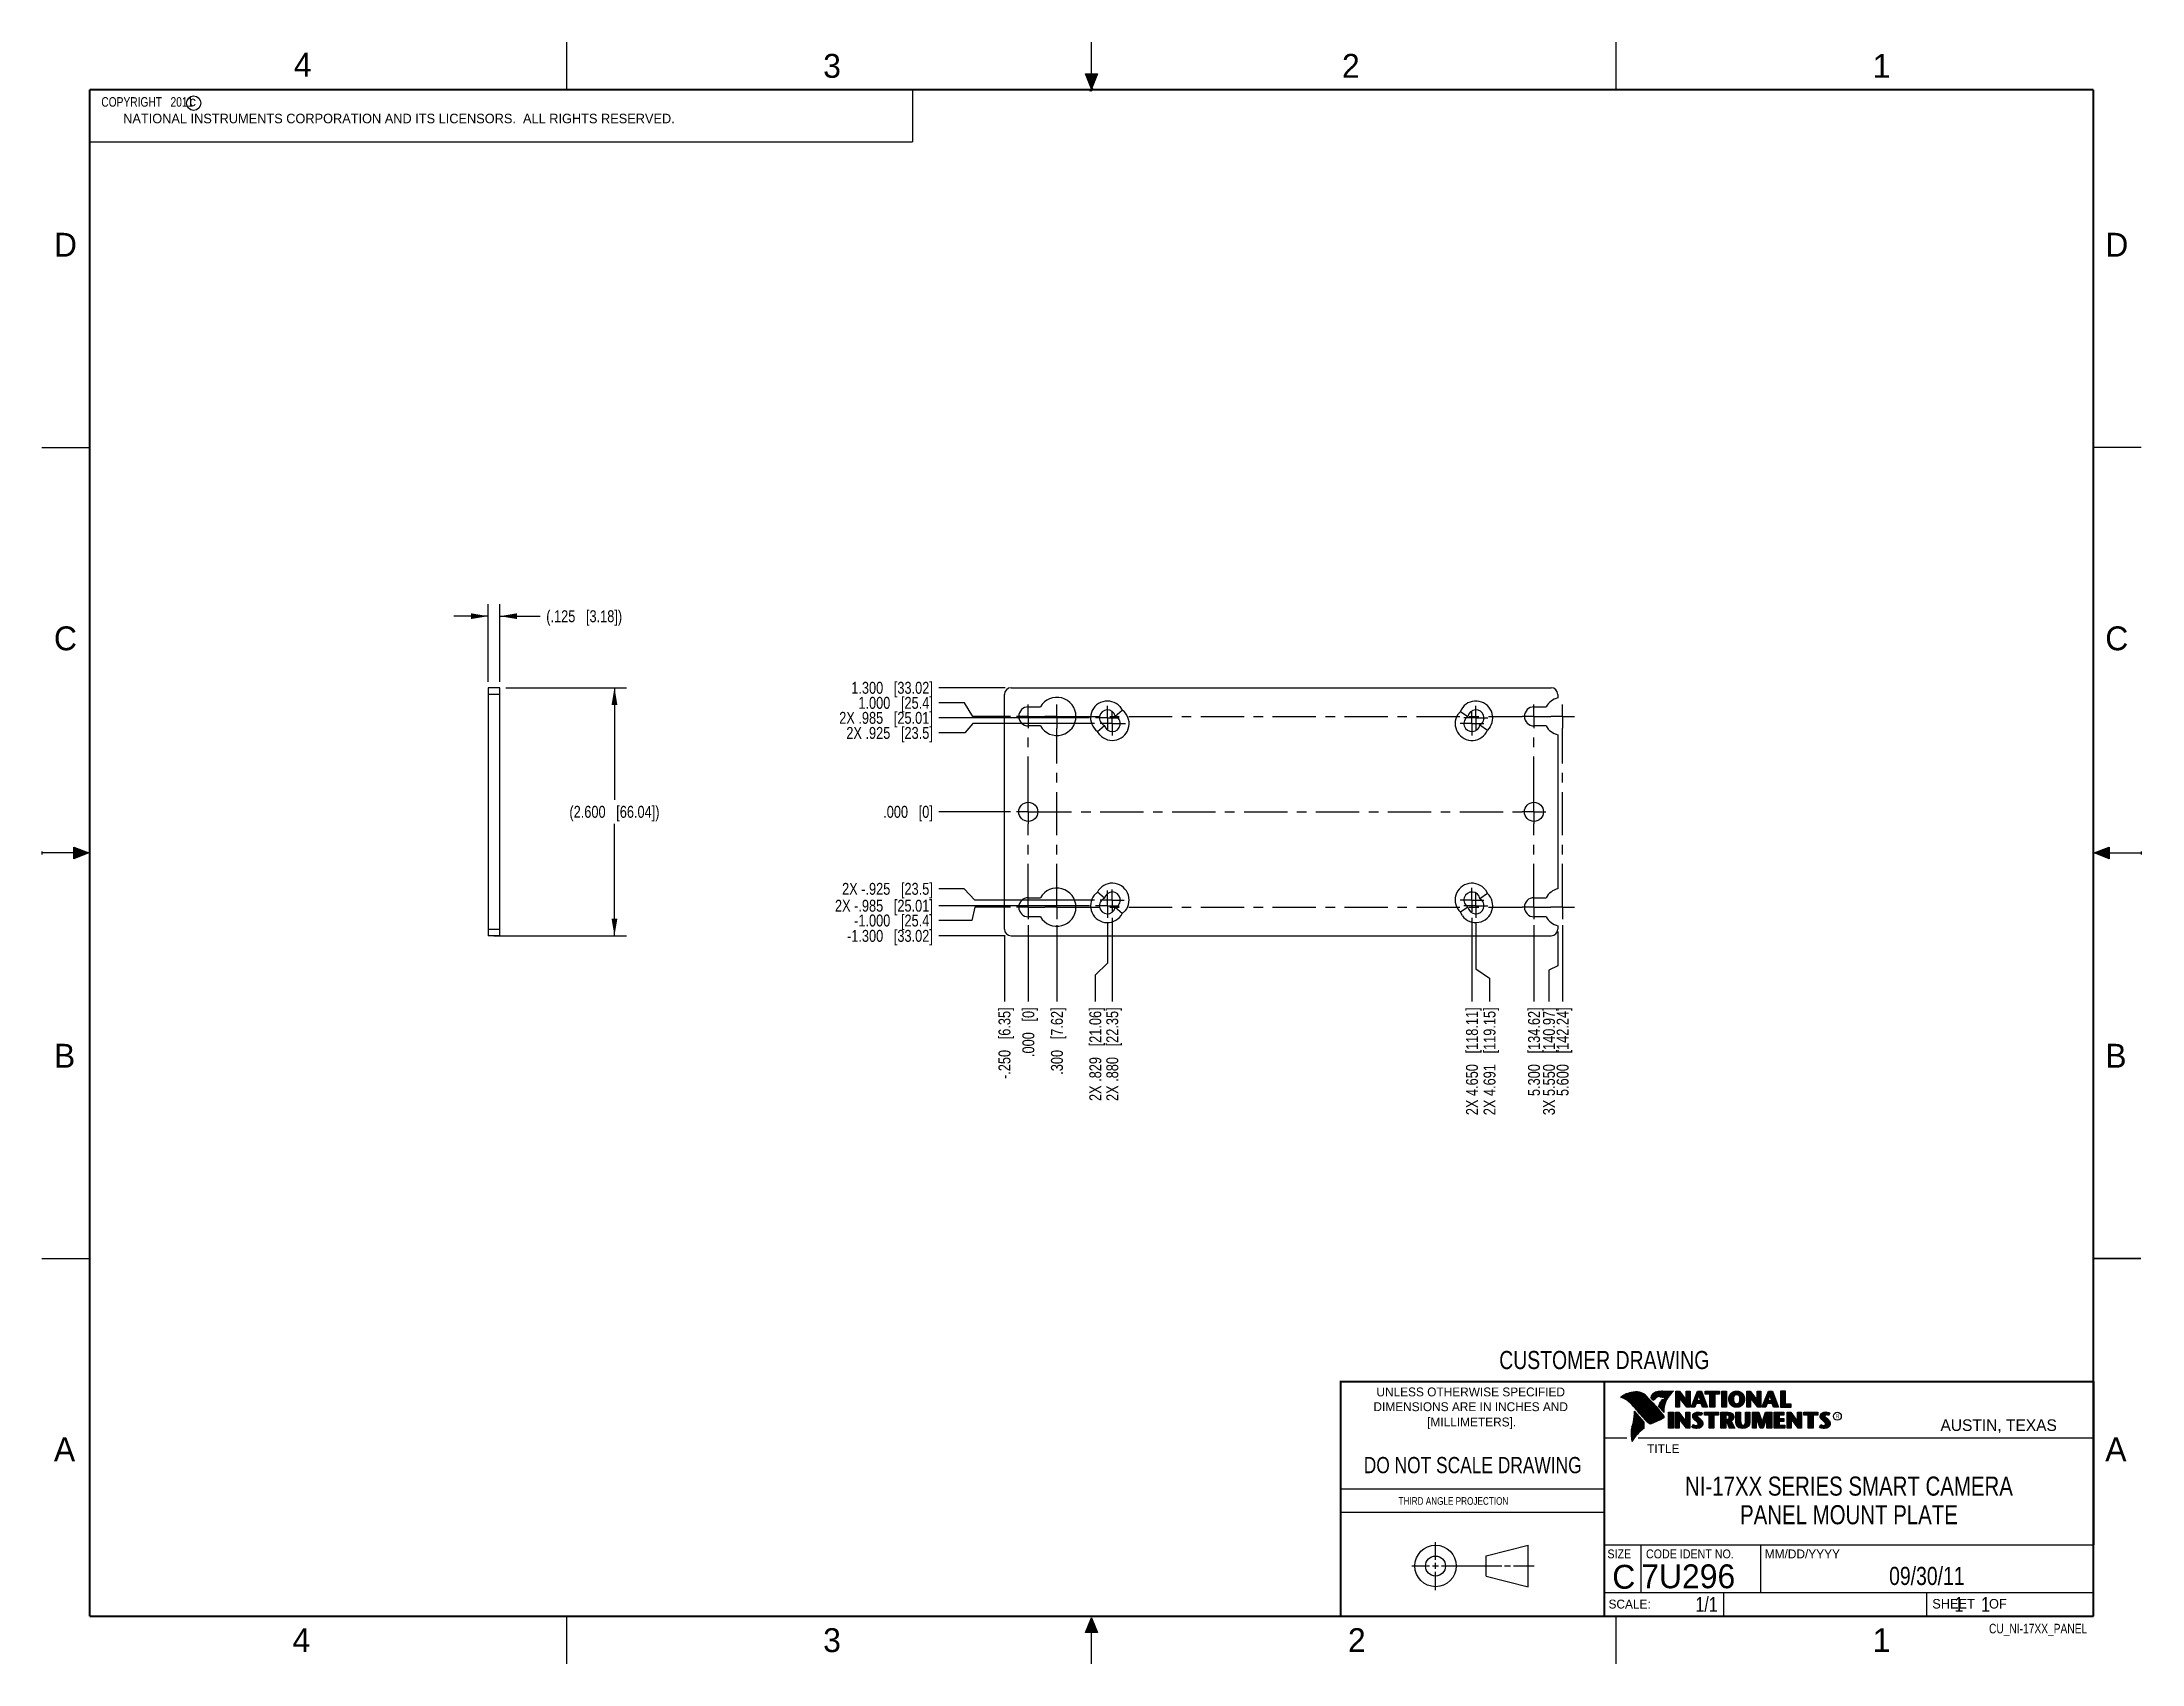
# Model space of a CAD drawing. Header units: inches. Extents: x 0 to 22, y 0 to 17.
import ezdxf

# ---------------------------------------------------------------- set-up
doc = ezdxf.new("R2010")
doc.units = ezdxf.units.IN
doc.header["$LTSCALE"] = 1.21
doc.header["$MEASUREMENT"] = 0
doc.linetypes.add('CENTER', pattern=[0.6, 0.375, -0.075, 0.075, -0.075])
doc.layers.get('0').update_dxf_attribs({"linetype": 'CONTINUOUS'})
for name, color, linetype in [('DEFAULT_1', 7, 'CENTER'), ('DETAIL', 7, 'CONTINUOUS'), ('DIMENSIONS', 7, 'CONTINUOUS'), ('NOTE', 7, 'CONTINUOUS')]:
    doc.layers.add(name, color=color, linetype=linetype)
doc.styles.get("Standard").update_dxf_attribs({"font": 'txt', "width": 0.8})
doc.styles.add('TEXTSTYLE_2', font='txt')
doc.styles.add('TEXTSTYLE_3', font='txt', dxfattribs={"width": 0.9})
doc.dimstyles.new('DIMSTYLE_1', dxfattribs={"dimtxt": 0.125, "dimasz": 0.18, "dimexe": 0.18, "dimexo": 0.0625, "dimgap": 0.09, "dimtad": 0, "dimtih": 1, "dimtoh": 1, "dimdec": 3, "dimzin": 4, "dimdsep": 46, "dimtxsty": 'STANDARD', "dimblk": '_FILLED', "dimblk1": '_FILLED', "dimblk2": '_FILLED', "dimcen": 0.09, "dimadec": 0, "dimazin": 0, "dimtp": 0.01, "dimtm": 0.01, "dimtfac": 1, "dimtdec": 3, "dimtofl": 0, "dimtmove": 0, "dimatfit": 3, "dimldrblk": '_FILLED', "dimfxl": 1, "dimtolj": 1, "dimtzin": 4, "dimarcsym": 0})
doc.dimstyles.new('DIMSTYLE_2', dxfattribs={"dimtxt": 0.125, "dimasz": 0.18, "dimexe": 0.18, "dimexo": 0.0625, "dimgap": 0.09, "dimtad": 0, "dimtih": 1, "dimtoh": 1, "dimdec": 3, "dimzin": 4, "dimdsep": 46, "dimtxsty": 'STANDARD', "dimblk": '_FILLED', "dimblk1": '_FILLED', "dimblk2": '_FILLED', "dimcen": 0.09, "dimadec": 0, "dimazin": 0, "dimtp": 0.01, "dimtm": 0.01, "dimtfac": 1, "dimtdec": 3, "dimtofl": 0, "dimtmove": 0, "dimatfit": 3, "dimldrblk": '_FILLED', "dimfxl": 1, "dimtolj": 1, "dimtzin": 4, "dimarcsym": 0})

msp = doc.modelspace()

# ---------------------------------------------------------------- texts
at = {"color": 2, "linetype": 'CONTINUOUS', "line_spacing_factor": 0.9}
for s, insert, char_height, width, attachment_point, style in [('4', (2.64, 16.8869), 0.25, 0.25, 1, 'TEXTSTYLE_2'), ('3', (8.1875, 16.875), 0.25, 0.25, 1, 'TEXTSTYLE_2'), ('2', (13.625, 16.875), 0.25, 0.25, 1, 'TEXTSTYLE_2'), ('1', (19.1875, 16.875), 0.25, 0.25, 1, 'TEXTSTYLE_2'), ('c', (1.5463, 16.428), 0.1, 0.1, 1, 'TEXTSTYLE_2'), ('NATIONAL INSTRUMENTS CORPORATION AND ITS LICENSORS.  ALL RIGHTS RESERVED.', (0.851, 16.2482), 0.1, 7.3, 1, 'TEXTSTYLE_2'), ('D', (0.125, 15), 0.25, 0.25, 1, 'TEXTSTYLE_2'), ('D', (21.625, 15), 0.25, 0.25, 1, 'TEXTSTYLE_2'), ('C', (0.125, 10.875), 0.25, 0.25, 1, 'TEXTSTYLE_2'), ('C', (21.625, 10.875), 0.25, 0.25, 1, 'TEXTSTYLE_2'), ('B', (0.125, 6.5), 0.25, 0.25, 1, 'TEXTSTYLE_2'), ('B', (21.625, 6.5), 0.25, 0.25, 1, 'TEXTSTYLE_2'), ('UNLESS OTHERWISE SPECIFIED', (14.9742, 2.8979), 0.093, 2.418, 2, 'TEXTSTYLE_2'), ('DIMENSIONS ARE IN INCHES AND', (14.9742, 2.7431), 0.093, 2.604, 2, 'TEXTSTYLE_2'), ('[MILLIMETERS].', (14.9844, 2.5829), 0.093, 1.302, 2, 'TEXTSTYLE_2'), ('R', (18.7972, 2.6166), 0.0418, 0.041753, 1, 'TEXTSTYLE_2'), ('AUSTIN, TEXAS', (19.898, 2.5642), 0.121576, 1.580488, 1, 'TEXTSTYLE_2'), ('A', (0.125, 2.375), 0.25, 0.25, 1, 'TEXTSTYLE_2'), ('TITLE', (16.8235, 2.303), 0.093, 0.465, 1, 'TEXTSTYLE_2'), ('A', (21.625, 2.375), 0.25, 0.25, 1, 'TEXTSTYLE_2'), ('SIZE', (16.407, 1.2002), 0.093, 0.3348, 1, 'TEXTSTYLE_3'), ('CODE IDENT NO.', (16.8114, 1.2002), 0.093, 1.1718, 1, 'TEXTSTYLE_3'), ('MM/DD/YYYY', (18.0565, 1.2002), 0.093, 0.93, 1, 'TEXTSTYLE_2'), ('SCALE:', (16.4187, 0.6745), 0.093, 0.558, 1, 'TEXTSTYLE_2'), ('SHEET    OF', (19.8121, 0.6815), 0.1, 1.1, 1, 'TEXTSTYLE_2'), ('4', (2.625, 0.375), 0.25, 0.25, 1, 'TEXTSTYLE_2'), ('3', (8.1875, 0.375), 0.25, 0.25, 1, 'TEXTSTYLE_2'), ('2', (13.6875, 0.375), 0.25, 0.25, 1, 'TEXTSTYLE_2'), ('1', (19.1875, 0.375), 0.25, 0.25, 1, 'TEXTSTYLE_2')]:
    msp.add_mtext(s, dxfattribs=dict(at, insert=insert, char_height=char_height, width=width, attachment_point=attachment_point, style=style))
at = {"color": 7, "linetype": 'CONTINUOUS', "attachment_point": 2, "line_spacing_factor": 0.9}
for s, insert, char_height, width in [('CUSTOMER DRAWING', (16.3742, 3.2811), 0.19, 2.432), ('DO NOT SCALE DRAWING', (14.9953, 2.1698), 0.17, 2.72)]:
    msp.add_mtext(s, dxfattribs=dict(at, insert=insert, char_height=char_height, width=width))
at = {"color": 2, "linetype": 'CONTINUOUS', "insert": (14.2178, 1.7486), "char_height": 0.08, "width": 1.408, "attachment_point": 1, "line_spacing_factor": 0.9}
msp.add_mtext('THIRD ANGLE PROJECTION', dxfattribs=at)
at = {"color": 7, "linetype": 'CONTINUOUS', "char_height": 0.25, "line_spacing_factor": 0.9, "style": 'TEXTSTYLE_2'}
for s, insert, width, attachment_point in [('C', (16.5785, 1.0393), 0.25, 2), ('7U296', (16.7614, 1.0441), 1.25, 1)]:
    msp.add_mtext(s, dxfattribs=dict(at, insert=insert, width=width, attachment_point=attachment_point))
at = {"layer": 'DETAIL', "color": 7, "linetype": 'CONTINUOUS', "char_height": 0.15625, "line_spacing_factor": 0.9}
for s, insert, width, attachment_point in [('1/1', (17.5623, 0.7032), 0.375, 3), ('     1    1', (19.8125, 0.7031), 1.375, 1)]:
    msp.add_mtext(s, dxfattribs=dict(at, insert=insert, width=width, attachment_point=attachment_point))
at = {"layer": 'DETAIL', "color": 2, "linetype": 'CONTINUOUS', "insert": (21.4352, 0.4213), "char_height": 0.1, "width": 1.28, "attachment_point": 3, "line_spacing_factor": 0.9}
msp.add_mtext('CU_NI-17XX_PANEL', dxfattribs=at)
at = {"layer": 'NOTE', "color": 2, "linetype": 'CONTINUOUS', "insert": (0.5624, 16.4219), "char_height": 0.1, "width": 1.44, "attachment_point": 1, "line_spacing_factor": 0.9}
msp.add_mtext('  COPYRIGHT   2011', dxfattribs=at)
at = {"layer": 'NOTE', "color": 7, "linetype": 'CONTINUOUS', "attachment_point": 2, "line_spacing_factor": 0.9}
for s, insert, char_height, width in [('NI-17XX SERIES SMART CAMERA\\PPANEL MOUNT PLATE', (18.9387, 1.9646), 0.2, 4.32), ('09/30/11 ', (19.755, 1.0181), 0.19, 1.368)]:
    msp.add_mtext(s, dxfattribs=dict(at, insert=insert, char_height=char_height, width=width))

# ---------------------------------------------------------------- blocks, each defined once
blk = doc.blocks.new('_FILLED')
at = {"color": 0, "linetype": 'BYBLOCK'}
blk.add_solid([(0, 0), (-1, 0.17), (-1, -0.17)], dxfattribs=at)
blk = doc.blocks.new('*D0')
at = {"layer": 'DIMENSIONS', "color": 2, "linetype": 'CONTINUOUS'}
for p, q in [((4.675, 10.294), (4.675, 11.107)), ((4.8, 10.294), (4.8, 11.107)), ((4.675, 10.982), (4.315, 10.982)), ((4.8, 10.982), (5.222, 10.982))]:
    blk.add_line(p, q, dxfattribs=at)
at = {"layer": 'DIMENSIONS', "color": 2, "linetype": 'CONTINUOUS', "xscale": 0.18, "yscale": 0.18, "zscale": 0.18}
blk.add_blockref('_FILLED', (4.675, 10.982), dxfattribs=at)
at = {"layer": 'DIMENSIONS', "color": 2, "linetype": 'CONTINUOUS', "xscale": 0.18, "yscale": 0.18, "zscale": 0.18, "rotation": 180}
blk.add_blockref('_FILLED', (4.8, 10.982), dxfattribs=at)
at = {"layer": 'DIMENSIONS', "color": 2, "linetype": 'CONTINUOUS', "insert": (5.285, 11.044), "char_height": 0.125, "width": 1.325, "attachment_point": 1, "line_spacing_factor": 0.9}
blk.add_mtext('(.125{\\Ftxt.shx;\\W1.000000;\\H0.125000; }[3.18])', dxfattribs=at)
blk = doc.blocks.new('*D1')
at = {"layer": 'DIMENSIONS', "color": 2, "linetype": 'CONTINUOUS'}
for p, q in [((4.862, 10.232), (6.125, 10.232)), ((6, 10.232), (6, 9.057)), ((6, 7.632), (6, 8.807)), ((4.737, 7.632), (6.125, 7.632))]:
    blk.add_line(p, q, dxfattribs=at)
at = {"layer": 'DIMENSIONS', "color": 2, "linetype": 'CONTINUOUS', "xscale": 0.18, "yscale": 0.18, "zscale": 0.18}
for p, rotation in [((6, 10.232), 90), ((6, 7.632), 270)]:
    blk.add_blockref('_FILLED', p, dxfattribs=dict(at, rotation=rotation))
at = {"layer": 'DIMENSIONS', "color": 2, "linetype": 'CONTINUOUS', "insert": (6, 8.994), "char_height": 0.125, "width": 1.525, "attachment_point": 2, "line_spacing_factor": 0.9}
blk.add_mtext('(2.600{\\Ftxt.shx;\\W1.000000;\\H0.125000; }[66.04])', dxfattribs=at)
blk = doc.blocks.new('*D2')
at = {"color": 2, "linetype": 'CONTINUOUS'}
blk.add_line((10.095, 10.232), (9.4, 10.232), dxfattribs=at)
at = {"color": 2, "linetype": 'CONTINUOUS', "insert": (9.337, 10.294), "char_height": 0.125, "width": 1.325, "attachment_point": 3, "line_spacing_factor": 0.9}
blk.add_mtext('1.300{\\Ftxt.shx;\\W1.000000;\\H0.125000; }[33.02]', dxfattribs=at)
blk = doc.blocks.new('*D3')
at = {"color": 2, "linetype": 'CONTINUOUS'}
blk.add_line((10.15, 8.932), (9.4, 8.932), dxfattribs=at)
at = {"color": 2, "linetype": 'CONTINUOUS', "insert": (9.337, 8.994), "char_height": 0.125, "width": 0.825, "attachment_point": 3, "line_spacing_factor": 0.9}
blk.add_mtext('.000{\\Ftxt.shx;\\W1.000000;\\H0.125000; }[0]', dxfattribs=at)
blk = doc.blocks.new('*D4')
at = {"layer": 'DIMENSIONS', "color": 2, "linetype": 'CONTINUOUS'}
blk.add_line((15.937, 7.744), (15.937, 6.944), dxfattribs=at)
at = {"layer": 'DIMENSIONS', "color": 2, "linetype": 'CONTINUOUS', "insert": (15.875, 6.882), "char_height": 0.125, "width": 1.425, "attachment_point": 3, "rotation": 90, "line_spacing_factor": 0.9}
blk.add_mtext('5.600{\\Ftxt.shx;\\W1.000000;\\H0.125000; }[142.24]', dxfattribs=at)
blk = doc.blocks.new('*D5')
at = {"layer": 'DIMENSIONS', "color": 2, "linetype": 'CONTINUOUS'}
blk.add_line((10.337, 7.744), (10.337, 6.944), dxfattribs=at)
at = {"layer": 'DIMENSIONS', "color": 2, "linetype": 'CONTINUOUS', "insert": (10.275, 6.882), "char_height": 0.125, "width": 0.825, "attachment_point": 3, "rotation": 90, "line_spacing_factor": 0.9}
blk.add_mtext('.000{\\Ftxt.shx;\\W1.000000;\\H0.125000; }[0]', dxfattribs=at)
blk = doc.blocks.new('*D6')
at = {"layer": 'DIMENSIONS', "color": 2, "linetype": 'CONTINUOUS'}
for p, q in [((9.666, 8.125), (9.4, 8.125)), ((9.777, 8.007), (9.666, 8.125)), ((11.03, 8.007), (9.777, 8.007))]:
    blk.add_line(p, q, dxfattribs=at)
at = {"layer": 'DIMENSIONS', "color": 2, "linetype": 'CONTINUOUS', "insert": (9.337, 8.187), "char_height": 0.125, "width": 1.525, "attachment_point": 3, "line_spacing_factor": 0.9}
blk.add_mtext('2X -.925{\\Ftxt.shx;\\W1.000000;\\H0.125000; }[23.5]', dxfattribs=at)
blk = doc.blocks.new('*D7')
at = {"layer": 'DIMENSIONS', "color": 2, "linetype": 'CONTINUOUS'}
blk.add_line((10.979, 7.947), (9.4, 7.947), dxfattribs=at)
at = {"layer": 'DIMENSIONS', "color": 2, "linetype": 'CONTINUOUS', "insert": (9.337, 8.01), "char_height": 0.125, "width": 1.625, "attachment_point": 3, "line_spacing_factor": 0.9}
blk.add_mtext('2X -.985{\\Ftxt.shx;\\W1.000000;\\H0.125000; }[25.01]', dxfattribs=at)
blk = doc.blocks.new('*D8')
at = {"layer": 'DIMENSIONS', "color": 2, "linetype": 'CONTINUOUS'}
for p, q in [((9.777, 7.932), (9.745, 7.793)), ((10.15, 7.932), (9.777, 7.932)), ((9.745, 7.793), (9.4, 7.793))]:
    blk.add_line(p, q, dxfattribs=at)
at = {"layer": 'DIMENSIONS', "color": 2, "linetype": 'CONTINUOUS', "insert": (9.337, 7.855), "char_height": 0.125, "width": 1.325, "attachment_point": 3, "line_spacing_factor": 0.9}
blk.add_mtext('-1.000{\\Ftxt.shx;\\W1.000000;\\H0.125000; }[25.4]', dxfattribs=at)
blk = doc.blocks.new('*D9')
at = {"layer": 'DIMENSIONS', "color": 2, "linetype": 'CONTINUOUS'}
blk.add_line((10.095, 7.632), (9.4, 7.632), dxfattribs=at)
at = {"layer": 'DIMENSIONS', "color": 2, "linetype": 'CONTINUOUS', "insert": (9.337, 7.694), "char_height": 0.125, "width": 1.425, "attachment_point": 3, "line_spacing_factor": 0.9}
blk.add_mtext('-1.300{\\Ftxt.shx;\\W1.000000;\\H0.125000; }[33.02]', dxfattribs=at)
blk = doc.blocks.new('*D10')
at = {"layer": 'DIMENSIONS', "color": 2, "linetype": 'CONTINUOUS'}
for p, q in [((9.668, 10.074), (9.4, 10.074)), ((9.755, 9.932), (9.668, 10.074)), ((10.15, 9.932), (9.755, 9.932))]:
    blk.add_line(p, q, dxfattribs=at)
at = {"layer": 'DIMENSIONS', "color": 2, "linetype": 'CONTINUOUS', "insert": (9.337, 10.136), "char_height": 0.125, "width": 1.225, "attachment_point": 3, "line_spacing_factor": 0.9}
blk.add_mtext('1.000{\\Ftxt.shx;\\W1.000000;\\H0.125000; }[25.4]', dxfattribs=at)
blk = doc.blocks.new('*D11')
at = {"layer": 'DIMENSIONS', "color": 2, "linetype": 'CONTINUOUS'}
blk.add_line((10.979, 9.916), (9.4, 9.916), dxfattribs=at)
at = {"layer": 'DIMENSIONS', "color": 2, "linetype": 'CONTINUOUS', "insert": (9.337, 9.979), "char_height": 0.125, "width": 1.525, "attachment_point": 3, "line_spacing_factor": 0.9}
blk.add_mtext('2X .985{\\Ftxt.shx;\\W1.000000;\\H0.125000; }[25.01]', dxfattribs=at)
blk = doc.blocks.new('*D12')
at = {"layer": 'DIMENSIONS', "color": 2, "linetype": 'CONTINUOUS'}
for p, q in [((9.671, 9.759), (9.4, 9.759)), ((9.755, 9.857), (9.671, 9.759)), ((11.03, 9.857), (9.755, 9.857))]:
    blk.add_line(p, q, dxfattribs=at)
at = {"layer": 'DIMENSIONS', "color": 2, "linetype": 'CONTINUOUS', "insert": (9.337, 9.821), "char_height": 0.125, "width": 1.425, "attachment_point": 3, "line_spacing_factor": 0.9}
blk.add_mtext('2X .925{\\Ftxt.shx;\\W1.000000;\\H0.125000; }[23.5]', dxfattribs=at)
blk = doc.blocks.new('*D13')
at = {"layer": 'DIMENSIONS', "color": 2, "linetype": 'CONTINUOUS'}
blk.add_line((10.087, 7.639), (10.087, 6.944), dxfattribs=at)
at = {"layer": 'DIMENSIONS', "color": 2, "linetype": 'CONTINUOUS', "insert": (10.025, 6.882), "char_height": 0.125, "width": 1.225, "attachment_point": 3, "rotation": 90, "line_spacing_factor": 0.9}
blk.add_mtext('-.250{\\Ftxt.shx;\\W1.000000;\\H0.125000; }[6.35]', dxfattribs=at)
blk = doc.blocks.new('*D14')
at = {"layer": 'DIMENSIONS', "color": 2, "linetype": 'CONTINUOUS'}
blk.add_line((10.637, 7.744), (10.637, 6.944), dxfattribs=at)
at = {"layer": 'DIMENSIONS', "color": 2, "linetype": 'CONTINUOUS', "insert": (10.575, 6.882), "char_height": 0.125, "width": 1.125, "attachment_point": 3, "rotation": 90, "line_spacing_factor": 0.9}
blk.add_mtext('.300{\\Ftxt.shx;\\W1.000000;\\H0.125000; }[7.62]', dxfattribs=at)
blk = doc.blocks.new('*D15')
at = {"layer": 'DIMENSIONS', "color": 2, "linetype": 'CONTINUOUS'}
for p, q in [((11.166, 7.76), (11.166, 7.347)), ((11.166, 7.347), (11.039, 7.219)), ((11.039, 7.219), (11.039, 6.944))]:
    blk.add_line(p, q, dxfattribs=at)
at = {"layer": 'DIMENSIONS', "color": 2, "linetype": 'CONTINUOUS', "insert": (10.977, 6.882), "char_height": 0.125, "width": 1.525, "attachment_point": 3, "rotation": 90, "line_spacing_factor": 0.9}
blk.add_mtext('2X .829{\\Ftxt.shx;\\W1.000000;\\H0.125000; }[21.06]', dxfattribs=at)
blk = doc.blocks.new('*D16')
at = {"layer": 'DIMENSIONS', "color": 2, "linetype": 'CONTINUOUS'}
blk.add_line((11.217, 7.819), (11.217, 6.944), dxfattribs=at)
at = {"layer": 'DIMENSIONS', "color": 2, "linetype": 'CONTINUOUS', "insert": (11.155, 6.882), "char_height": 0.125, "width": 1.525, "attachment_point": 3, "rotation": 90, "line_spacing_factor": 0.9}
blk.add_mtext('2X .880{\\Ftxt.shx;\\W1.000000;\\H0.125000; }[22.35]', dxfattribs=at)
blk = doc.blocks.new('*D17')
at = {"layer": 'DIMENSIONS', "color": 2, "linetype": 'CONTINUOUS'}
blk.add_line((14.987, 7.819), (14.987, 6.944), dxfattribs=at)
at = {"layer": 'DIMENSIONS', "color": 2, "linetype": 'CONTINUOUS', "insert": (14.925, 6.882), "char_height": 0.125, "width": 1.725, "attachment_point": 3, "rotation": 90, "line_spacing_factor": 0.9}
blk.add_mtext('2X 4.650{\\Ftxt.shx;\\W1.000000;\\H0.125000; }[118.11]', dxfattribs=at)
blk = doc.blocks.new('*D18')
at = {"layer": 'DIMENSIONS', "color": 2, "linetype": 'CONTINUOUS'}
for p, q in [((15.028, 7.76), (15.028, 7.286)), ((15.028, 7.286), (15.172, 7.189)), ((15.172, 7.189), (15.172, 6.944))]:
    blk.add_line(p, q, dxfattribs=at)
at = {"layer": 'DIMENSIONS', "color": 2, "linetype": 'CONTINUOUS', "insert": (15.109, 6.882), "char_height": 0.125, "width": 1.725, "attachment_point": 3, "rotation": 90, "line_spacing_factor": 0.9}
blk.add_mtext('2X 4.691{\\Ftxt.shx;\\W1.000000;\\H0.125000; }[119.15]', dxfattribs=at)
blk = doc.blocks.new('*D19')
at = {"layer": 'DIMENSIONS', "color": 2, "linetype": 'CONTINUOUS'}
blk.add_line((15.637, 7.744), (15.637, 6.944), dxfattribs=at)
at = {"layer": 'DIMENSIONS', "color": 2, "linetype": 'CONTINUOUS', "insert": (15.575, 6.882), "char_height": 0.125, "width": 1.425, "attachment_point": 3, "rotation": 90, "line_spacing_factor": 0.9}
blk.add_mtext('5.300{\\Ftxt.shx;\\W1.000000;\\H0.125000; }[134.62]', dxfattribs=at)
blk = doc.blocks.new('*D20')
at = {"layer": 'DIMENSIONS', "color": 2, "linetype": 'CONTINUOUS'}
for p, q in [((15.887, 7.676), (15.887, 7.317)), ((15.887, 7.317), (15.794, 7.273)), ((15.794, 7.273), (15.794, 6.944))]:
    blk.add_line(p, q, dxfattribs=at)
at = {"layer": 'DIMENSIONS', "color": 2, "linetype": 'CONTINUOUS', "insert": (15.732, 6.882), "char_height": 0.125, "width": 1.725, "attachment_point": 3, "rotation": 90, "line_spacing_factor": 0.9}
blk.add_mtext('3X 5.550{\\Ftxt.shx;\\W1.000000;\\H0.125000; }[140.97]', dxfattribs=at)

# ---------------------------------------------------------------- dimensions: what is measured, and where the dimension line sits
at = {"color": 2, "linetype": 'CONTINUOUS'}
for feature_location, offset, origin, picture, middle in [((10.0948, 10.2318), (-0.695, 0), (10.2122, 8.9318), '*D2', (8.3748, 10.2318)), ((10.1497046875, 8.9317744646), (-0.7499, 0), (10.2122046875, 8.9317744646), '*D3', (8.6748046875, 8.9317744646))]:
    dim = msp.add_ordinate_dim(feature_location=feature_location, offset=offset, dtype=0, origin=origin, dimstyle='DIMSTYLE_2', dxfattribs=at)
    dim.commit()
    dim.dimension.update_dxf_attribs({"geometry": picture, "text_midpoint": middle})
at = {"layer": 'DIMENSIONS', "color": 2, "linetype": 'CONTINUOUS'}
dim = msp.add_linear_dim(base=(4.7998, 10.9818), p1=(4.6748, 10.2943), p2=(4.7998, 10.2943), text='(<>)', dimstyle='DIMSTYLE_1', dxfattribs=at)
dim.commit()
dim.dimension.update_dxf_attribs({"geometry": '*D0', "text_midpoint": (5.9473, 10.9818), "dimtype": 160})
dim = msp.add_linear_dim(base=(6, 7.6318), p1=(4.8623, 10.2318), p2=(4.7373, 7.6318), angle=270, text='(<>)', dimstyle='DIMSTYLE_1', dxfattribs=at)
dim.commit()
dim.dimension.update_dxf_attribs({"geometry": '*D1', "text_midpoint": (5.9, 8.9318), "dimtype": 160})
for feature_location, offset, dtype, origin, picture, middle in [((10.1497, 9.9318), (-0.7499, 0.1417), 0, (10.2122, 8.9318), '*D10', (8.4248, 10.0735)), ((10.3373046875, 7.7441744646), (0, -0.7999), 1, (10.3373046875, 7.8066744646), '*D5', (10.4493230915, 6.2457752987)), ((15.9373, 7.7442), (0, -0.8), 1, (10.3373, 7.8067), '*D4', (16.0941, 5.9011)), ((10.6373, 7.7442), (0, -0.7999), 1, (10.3373, 7.8067), '*D14', (10.7493, 6.0958)), ((15.6373, 7.7442), (0, -0.7999), 1, (10.3373, 7.8067), '*D19', (15.7941, 5.9011))]:
    dim = msp.add_ordinate_dim(feature_location=feature_location, offset=offset, dtype=dtype, origin=origin, dimstyle='DIMSTYLE_2', dxfattribs=at)
    dim.commit()
    dim.dimension.update_dxf_attribs({"geometry": picture, "text_midpoint": middle})
for feature_location, offset, dtype, origin, text, picture, middle in [((10.9787046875, 9.9162744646), (-1.5789, 0), 0, (11.0412046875, 8.9317744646), '2X <>', '*D11', (8.3748046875, 9.9162744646)), ((11.0297, 9.8568), (-1.6299, -0.0981), 0, (11.0922, 8.9318), '2X <>', '*D12', (8.4248, 9.7587)), ((10.9787046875, 7.9472744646), (-1.5789, 0), 0, (11.0412046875, 8.9317744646), '2X -<>', '*D7', (8.2748046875, 7.9472744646)), ((11.0297, 8.0068), (-1.6299, 0.1178), 0, (11.0922, 8.9318), '2X -<>', '*D6', (8.3248, 8.1245)), ((10.0948, 7.6318), (-0.695, 0), 0, (10.1573, 8.9318), '-<>', '*D9', (8.3748, 7.6318)), ((10.1497, 7.9318), (-0.7499, -0.1388), 0, (10.2122, 8.9318), '-<>', '*D8', (8.4248, 7.7929)), ((11.2173, 7.8192), (0, -0.8749), 1, (10.3373, 7.8817), '2X <>', '*D16', (11.3517, 5.9405)), ((14.9873, 7.8192), (0, -0.8749), 1, (10.3373, 7.8817), '2X <>', '*D17', (15.1441, 5.8405)), ((11.1663046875, 7.7596744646), (-0.1271545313, -0.8154), 0, (10.3373046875, 7.8221744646), '2X <>', '*D15', (11.1735722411, 5.9404751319)), ((15.0283046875, 7.7596744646), (0.1435079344, -0.8154), 0, (10.3373046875, 7.8221744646), '2X <>', '*D18', (15.3286383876, 5.8404751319)), ((15.8873046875, 7.6756252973), (-0.092929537, -0.7313508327), 0, (10.3373046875, 7.7381252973), '3X <>', '*D20', (15.9512009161, 5.8404751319)), ((10.0873, 7.6393), (0, -0.695), 1, (10.3373, 7.7018), '-<>', '*D13', (10.1993, 6.0958))]:
    dim = msp.add_ordinate_dim(feature_location=feature_location, offset=offset, dtype=dtype, origin=origin, text=text, dimstyle='DIMSTYLE_2', dxfattribs=at)
    dim.commit()
    dim.dimension.update_dxf_attribs({"geometry": picture, "text_midpoint": middle})

# ---------------------------------------------------------------- hatches: boundary and pattern name
at = {"linetype": 'CONTINUOUS'}
for points in [[(11, 16.51), (10.9375, 16.6663), (11.0625, 16.6663)], [(0.3337, 8.5625), (0.49, 8.5), (0.3337, 8.4375)], [(21.6663, 8.5625), (21.6663, 8.4375), (21.51, 8.5)], [(10.9375, 0.3287), (11, 0.485), (11.0625, 0.3287)]]:
    msp.add_hatch(color=2, dxfattribs=at).paths.add_polyline_path(points)

# ---------------------------------------------------------------- linework, layer by layer
at = {"color": 2, "linetype": 'CONTINUOUS'}
for p, q in [((5.5, 16.5), (5.5, 17)), ((11, 16.485), (11, 17)), ((16.5, 16.5), (16.5, 17)), ((11, 16.51), (10.9375, 16.6663)), ((10.9375, 16.6663), (11.0625, 16.6663)), ((11.015, 16.515), (10.985, 16.485)), ((10.985, 16.485), (11, 16.515)), ((11.0625, 16.6663), (11, 16.51)), ((11, 16.485), (11.015, 16.515)), ((0.4999, 16.5), (9.1249, 16.5)), ((0.4999, 16.5), (0.4999, 15.9531)), ((9.1249, 16.5), (9.1249, 15.9531)), ((0.4999, 15.9531), (9.1249, 15.9531)), ((0, 12.75), (0.5, 12.75)), ((22, 12.75), (21.5, 12.75)), ((0, 8.515), (0, 8.485)), ((0.49, 8.5), (0, 8.5)), ((0.3337, 8.4375), (0.3337, 8.5625)), ((0.3337, 8.5625), (0.49, 8.5)), ((0.49, 8.5), (0.3337, 8.4375)), ((21.51, 8.5), (21.6663, 8.5625)), ((21.51, 8.5), (22, 8.5)), ((21.6663, 8.4375), (21.51, 8.5)), ((21.6663, 8.5625), (21.6663, 8.4375)), ((22, 8.515), (22, 8.485)), ((0, 4.25), (0.5, 4.25)), ((16.3737, 2.9596), (21.5037, 2.9596)), ((16.3737, 2.9596), (16.3737, 1.2496)), ((16.375, 2.96), (21.5, 2.96)), ((21.5037, 2.9596), (21.5037, 1.2496)), ((16.5578, 2.796), (16.5578, 2.7989)), ((16.5646, 2.7936), (16.5646, 2.8033)), ((16.5714, 2.7909), (16.5714, 2.8075)), ((16.5782, 2.788), (16.5782, 2.8116)), ((16.5851, 2.7849), (16.5851, 2.8154)), ((16.5919, 2.7815), (16.5919, 2.819)), ((16.5987, 2.7778), (16.5987, 2.8221)), ((16.6055, 2.7738), (16.6055, 2.8249)), ((16.6124, 2.7696), (16.6124, 2.8276)), ((16.6192, 2.765), (16.6192, 2.8301)), ((16.626, 2.7601), (16.626, 2.8325)), ((16.6329, 2.7549), (16.6329, 2.8347)), ((16.6397, 2.7492), (16.6397, 2.8367)), ((16.6465, 2.7431), (16.6465, 2.8386)), ((16.6533, 2.7366), (16.6533, 2.8403)), ((16.6602, 2.7295), (16.6602, 2.8419)), ((16.667, 2.7221), (16.667, 2.8435)), ((16.6738, 2.7146), (16.6738, 2.8449)), ((16.6806, 2.707), (16.6806, 2.8459)), ((16.6875, 2.6995), (16.6875, 2.8467)), ((16.7939, 2.533), (16.6919, 2.6489)), ((16.6943, 2.6918), (16.6943, 2.8472)), ((16.7011, 2.6841), (16.7011, 2.8474)), ((16.708, 2.6764), (16.708, 2.8474)), ((16.7148, 2.6685), (16.7148, 2.847)), ((16.7216, 2.6607), (16.7216, 2.8465)), ((16.7284, 2.6527), (16.7284, 2.8456)), ((16.7353, 2.6447), (16.7353, 2.8445)), ((16.7421, 2.6366), (16.7421, 2.8431)), ((16.7489, 2.6285), (16.7489, 2.8417)), ((16.7557, 2.6204), (16.7557, 2.84)), ((16.7626, 2.6125), (16.7626, 2.8378)), ((16.7694, 2.6046), (16.7694, 2.8352)), ((16.7762, 2.5968), (16.7762, 2.8321)), ((16.7831, 2.5891), (16.7831, 2.8284)), ((16.7899, 2.5815), (16.7899, 2.8242)), ((16.7967, 2.5739), (16.7967, 2.8193)), ((16.8035, 2.5665), (16.8035, 2.8136)), ((16.8104, 2.5591), (16.8104, 2.807)), ((16.8172, 2.5519), (16.8172, 2.7996)), ((16.824, 2.5447), (16.824, 2.7924)), ((16.8308, 2.5375), (16.8308, 2.7853)), ((16.8377, 2.5314), (16.8377, 2.7781)), ((16.8445, 2.5262), (16.8445, 2.7709)), ((16.8513, 2.523), (16.8513, 2.7637)), ((16.8581, 2.5224), (16.8581, 2.7565)), ((16.8864, 2.7664), (16.8632, 2.7937)), ((16.865, 2.5241), (16.865, 2.7493)), ((16.8877, 2.7723), (16.8682, 2.7952)), ((16.8718, 2.791), (16.8718, 2.8085)), ((16.8718, 2.527), (16.8718, 2.7421)), ((16.8786, 2.783), (16.8786, 2.8206)), ((16.8786, 2.5298), (16.8786, 2.7348)), ((16.8855, 2.7749), (16.8855, 2.8281)), ((16.8855, 2.5327), (16.8855, 2.727)), ((16.8923, 2.7747), (16.8923, 2.8335)), ((16.8923, 2.5356), (16.8923, 2.7187)), ((16.8991, 2.7788), (16.8991, 2.8375)), ((16.8991, 2.5385), (16.8991, 2.7104)), ((16.9059, 2.7837), (16.9059, 2.8408)), ((16.9059, 2.5415), (16.9059, 2.7022)), ((16.9128, 2.7896), (16.9128, 2.8436)), ((16.9128, 2.5446), (16.9128, 2.6939)), ((16.9196, 2.7966), (16.9196, 2.8459)), ((16.9196, 2.5477), (16.9196, 2.6856)), ((16.9264, 2.8018), (16.9264, 2.8477)), ((16.9264, 2.5508), (16.9264, 2.6774)), ((16.9332, 2.8053), (16.9332, 2.849)), ((16.9332, 2.554), (16.9332, 2.6691)), ((16.9401, 2.8077), (16.9401, 2.8499)), ((16.9401, 2.5573), (16.9401, 2.6608)), ((16.9616, 2.6797), (16.9434, 2.7005)), ((16.9469, 2.8082), (16.9469, 2.8509)), ((16.9469, 2.5606), (16.9469, 2.6526)), ((16.9653, 2.6828), (16.9492, 2.7013)), ((16.9537, 2.8069), (16.9537, 2.8518)), ((16.9537, 2.696), (16.9537, 2.7109)), ((16.9537, 2.5639), (16.9537, 2.6443)), ((16.9606, 2.8048), (16.9606, 2.8525)), ((16.9606, 2.6882), (16.9606, 2.7266)), ((16.9674, 2.8034), (16.9674, 2.8531)), ((16.9674, 2.6802), (16.9674, 2.7444)), ((16.9742, 2.8027), (16.9742, 2.8536)), ((16.9742, 2.672), (16.9742, 2.7568)), ((16.981, 2.8023), (16.981, 2.854)), ((16.981, 2.664), (16.981, 2.7634)), ((16.9838, 2.8589), (17.0997, 2.8607)), ((16.9839, 2.8541), (17.087, 2.8557)), ((16.9879, 2.802), (16.9879, 2.8542)), ((16.9879, 2.6563), (16.9879, 2.7665)), ((16.999, 2.637), (16.9946, 2.6418)), ((16.9947, 2.8019), (16.9947, 2.8543)), ((16.9947, 2.6748), (16.9947, 2.7683)), ((17.0015, 2.8005), (17.0015, 2.8544)), ((17.0015, 2.7195), (17.0015, 2.7694)), ((17.0083, 2.7963), (17.0083, 2.8545)), ((17.0083, 2.7388), (17.0083, 2.7698)), ((17.0152, 2.755), (17.0152, 2.8546)), ((17.022, 2.7691), (17.022, 2.8547)), ((17.0288, 2.7817), (17.0288, 2.8548)), ((17.0357, 2.7931), (17.0357, 2.8549)), ((17.0425, 2.8035), (17.0425, 2.855)), ((17.0493, 2.8131), (17.0493, 2.8551)), ((17.0561, 2.822), (17.0561, 2.8552)), ((17.063, 2.8303), (17.063, 2.8553)), ((17.0698, 2.8381), (17.0698, 2.8554)), ((17.0766, 2.8454), (17.0766, 2.8555)), ((17.1243, 2.8592), (17.1609, 2.8592)), ((17.1243, 2.6915), (17.1243, 2.8592)), ((17.1637, 2.6915), (17.1243, 2.6915)), ((17.1291, 2.8543), (17.1585, 2.8543)), ((17.1291, 2.6963), (17.1291, 2.8543)), ((17.1589, 2.6963), (17.1291, 2.6963)), ((17.1381, 2.6963), (17.1381, 2.8543)), ((17.1447, 2.6963), (17.1447, 2.8543)), ((17.1514, 2.6963), (17.1514, 2.8543)), ((17.1589, 2.8042), (17.1581, 2.8543)), ((17.1585, 2.8543), (17.2383, 2.7492)), ((17.2418, 2.6963), (17.1589, 2.8042)), ((17.1589, 2.8042), (17.1589, 2.6963)), ((17.1609, 2.8592), (17.2334, 2.7636)), ((17.2395, 2.6915), (17.1637, 2.7899)), ((17.1637, 2.7899), (17.1637, 2.6915)), ((17.1648, 2.7965), (17.1648, 2.8461)), ((17.1714, 2.7879), (17.1714, 2.8373)), ((17.1781, 2.7792), (17.1781, 2.8285)), ((17.1848, 2.7705), (17.1848, 2.8197)), ((17.1915, 2.7618), (17.1915, 2.8109)), ((17.1981, 2.7531), (17.1981, 2.8021)), ((17.2048, 2.7445), (17.2048, 2.7933)), ((17.2115, 2.7358), (17.2115, 2.7845)), ((17.2182, 2.7271), (17.2182, 2.7757)), ((17.2248, 2.7184), (17.2248, 2.7669)), ((17.2315, 2.7098), (17.2315, 2.7581)), ((17.2334, 2.8592), (17.2732, 2.8592)), ((17.2334, 2.7636), (17.2334, 2.8592)), ((17.2382, 2.7011), (17.2383, 2.7492)), ((17.2383, 2.8543), (17.2684, 2.8543)), ((17.2383, 2.7492), (17.2383, 2.8543)), ((17.2732, 2.6915), (17.2395, 2.6915)), ((17.2684, 2.6963), (17.2418, 2.6963)), ((17.2449, 2.6963), (17.2449, 2.8543)), ((17.2515, 2.6963), (17.2515, 2.8543)), ((17.2582, 2.6963), (17.2582, 2.8543)), ((17.2649, 2.6963), (17.2649, 2.8543)), ((17.2684, 2.8543), (17.2684, 2.6963)), ((17.2732, 2.8592), (17.2732, 2.6915)), ((17.2831, 2.6915), (17.3516, 2.8591)), ((17.3228, 2.6915), (17.2831, 2.6915)), ((17.2903, 2.6964), (17.3548, 2.8542)), ((17.3195, 2.6964), (17.2903, 2.6964)), ((17.2983, 2.6964), (17.2983, 2.7158)), ((17.3049, 2.6964), (17.3049, 2.7322)), ((17.3116, 2.6964), (17.3116, 2.7485)), ((17.3183, 2.6964), (17.3183, 2.7648)), ((17.3356, 2.7364), (17.3195, 2.6964)), ((17.3388, 2.7316), (17.3228, 2.6915)), ((17.325, 2.7101), (17.325, 2.7812)), ((17.3316, 2.7267), (17.3316, 2.7975)), ((17.394, 2.7364), (17.3356, 2.7364)), ((17.3383, 2.7364), (17.3383, 2.8138)), ((17.3905, 2.7316), (17.3388, 2.7316)), ((17.3409, 2.7533), (17.3624, 2.8228)), ((17.389, 2.7533), (17.3409, 2.7533)), ((17.345, 2.7666), (17.345, 2.8302)), ((17.345, 2.7364), (17.345, 2.7533)), ((17.3475, 2.7581), (17.3659, 2.8179)), ((17.3827, 2.7581), (17.3475, 2.7581)), ((17.3516, 2.8591), (17.3938, 2.8591)), ((17.3517, 2.7882), (17.3517, 2.8465)), ((17.3517, 2.7364), (17.3517, 2.7533)), ((17.3548, 2.8542), (17.3905, 2.8542)), ((17.3583, 2.8098), (17.3583, 2.8542)), ((17.3583, 2.7364), (17.3583, 2.7533)), ((17.3624, 2.8228), (17.3701, 2.8228)), ((17.365, 2.8228), (17.365, 2.8542)), ((17.365, 2.7364), (17.365, 2.7533)), ((17.3659, 2.8179), (17.3664, 2.8179)), ((17.3664, 2.8179), (17.3827, 2.7581)), ((17.3701, 2.8228), (17.389, 2.7533)), ((17.3717, 2.817), (17.3717, 2.8542)), ((17.3717, 2.7364), (17.3717, 2.7533)), ((17.3784, 2.7925), (17.3784, 2.8542)), ((17.3784, 2.7364), (17.3784, 2.7533)), ((17.385, 2.7679), (17.385, 2.8542)), ((17.385, 2.7364), (17.385, 2.7533)), ((17.3905, 2.8542), (17.4504, 2.6964)), ((17.4039, 2.6915), (17.3905, 2.7316)), ((17.3917, 2.7364), (17.3917, 2.851)), ((17.3938, 2.8591), (17.4574, 2.6915)), ((17.4074, 2.6964), (17.394, 2.7364)), ((17.3984, 2.7232), (17.3984, 2.8334)), ((17.4574, 2.6915), (17.4039, 2.6915)), ((17.4051, 2.7034), (17.4051, 2.8158)), ((17.4504, 2.6964), (17.4074, 2.6964)), ((17.4118, 2.6964), (17.4118, 2.7982)), ((17.4184, 2.6964), (17.4184, 2.7806)), ((17.4251, 2.6964), (17.4251, 2.763)), ((17.4318, 2.6964), (17.4318, 2.7455)), ((17.4327, 2.8591), (17.5802, 2.8591)), ((17.4327, 2.8278), (17.4327, 2.8591)), ((17.481, 2.8278), (17.4327, 2.8278)), ((17.4375, 2.8542), (17.5753, 2.8542)), ((17.4375, 2.8327), (17.4375, 2.8542)), ((17.4859, 2.8327), (17.4375, 2.8327)), ((17.4385, 2.6964), (17.4385, 2.7279)), ((17.4451, 2.8327), (17.4451, 2.8542)), ((17.4451, 2.6964), (17.4451, 2.7103)), ((17.4518, 2.8327), (17.4518, 2.8542)), ((17.4585, 2.8327), (17.4585, 2.8542)), ((17.4652, 2.8327), (17.4652, 2.8542)), ((17.4718, 2.8327), (17.4718, 2.8542)), ((17.4785, 2.8327), (17.4785, 2.8542)), ((17.481, 2.6915), (17.481, 2.8278)), ((17.5318, 2.6915), (17.481, 2.6915)), ((17.4859, 2.8327), (17.4852, 2.8542)), ((17.4859, 2.6964), (17.4859, 2.8327)), ((17.5269, 2.6964), (17.4859, 2.6964)), ((17.4919, 2.6964), (17.4919, 2.8542)), ((17.4985, 2.6964), (17.4985, 2.8542)), ((17.5052, 2.6964), (17.5052, 2.8542)), ((17.5119, 2.6964), (17.5119, 2.8542)), ((17.5186, 2.6964), (17.5186, 2.8542)), ((17.5269, 2.8327), (17.5252, 2.8542)), ((17.5753, 2.8327), (17.5269, 2.8327)), ((17.5269, 2.8327), (17.5269, 2.6964)), ((17.5802, 2.8278), (17.5318, 2.8278)), ((17.5318, 2.8278), (17.5318, 2.6915)), ((17.5319, 2.8327), (17.5319, 2.8542)), ((17.5386, 2.8327), (17.5386, 2.8542)), ((17.5453, 2.8327), (17.5453, 2.8542)), ((17.5519, 2.8327), (17.5519, 2.8542)), ((17.5586, 2.8327), (17.5586, 2.8542)), ((17.5653, 2.8327), (17.5653, 2.8542)), ((17.572, 2.8327), (17.572, 2.8542)), ((17.5753, 2.8542), (17.5753, 2.8327)), ((17.5802, 2.8591), (17.5802, 2.8278)), ((17.6059, 2.8591), (17.6565, 2.8591)), ((17.6059, 2.6915), (17.6059, 2.8591)), ((17.6565, 2.6915), (17.6059, 2.6915)), ((17.6108, 2.8542), (17.6516, 2.8542)), ((17.6108, 2.6964), (17.6108, 2.8542)), ((17.6516, 2.6964), (17.6108, 2.6964)), ((17.6187, 2.6964), (17.6187, 2.8542)), ((17.6254, 2.6964), (17.6254, 2.8542)), ((17.632, 2.6964), (17.632, 2.8542)), ((17.6387, 2.6964), (17.6387, 2.8542)), ((17.6454, 2.6964), (17.6454, 2.8542)), ((17.6516, 2.8542), (17.6516, 2.6964)), ((17.6565, 2.8591), (17.6565, 2.6915)), ((17.6849, 2.7803), (17.6851, 2.7836)), ((17.6849, 2.7769), (17.6849, 2.7803)), ((17.6849, 2.7735), (17.6849, 2.7769)), ((17.6851, 2.7701), (17.6849, 2.7735)), ((17.6851, 2.7836), (17.6853, 2.7869)), ((17.6854, 2.7668), (17.6851, 2.7701)), ((17.6853, 2.7869), (17.6857, 2.7901)), ((17.6859, 2.7634), (17.6854, 2.7668)), ((17.6857, 2.7901), (17.6862, 2.7933)), ((17.6864, 2.76), (17.6859, 2.7634)), ((17.6862, 2.7933), (17.6868, 2.7964)), ((17.687, 2.7567), (17.6864, 2.76)), ((17.6868, 2.7964), (17.6876, 2.7995)), ((17.6878, 2.7535), (17.687, 2.7567)), ((17.6876, 2.7995), (17.6884, 2.8024)), ((17.6886, 2.7503), (17.6878, 2.7535)), ((17.6884, 2.8024), (17.6893, 2.8053)), ((17.6895, 2.7471), (17.6886, 2.7503)), ((17.6893, 2.8053), (17.6904, 2.8081)), ((17.6905, 2.7441), (17.6895, 2.7471)), ((17.6904, 2.8081), (17.6915, 2.8108)), ((17.6905, 2.7441), (17.6904, 2.8081)), ((17.6917, 2.7411), (17.6905, 2.7441)), ((17.6915, 2.8108), (17.6928, 2.8135)), ((17.6929, 2.7383), (17.6917, 2.7411)), ((17.6928, 2.8135), (17.6942, 2.8161)), ((17.6942, 2.7355), (17.6929, 2.7383)), ((17.6942, 2.8161), (17.6957, 2.8186)), ((17.6956, 2.7327), (17.6942, 2.7355)), ((17.6971, 2.7301), (17.6956, 2.7327)), ((17.6957, 2.8186), (17.6973, 2.8211)), ((17.6971, 2.7301), (17.6973, 2.8211)), ((17.6987, 2.7275), (17.6971, 2.7301)), ((17.6973, 2.8211), (17.699, 2.8236)), ((17.7003, 2.725), (17.6987, 2.7275)), ((17.699, 2.8236), (17.7008, 2.826)), ((17.7021, 2.7226), (17.7003, 2.725)), ((17.7008, 2.826), (17.7028, 2.8284)), ((17.704, 2.7203), (17.7021, 2.7226)), ((17.7028, 2.8284), (17.7048, 2.8307)), ((17.704, 2.7203), (17.7048, 2.8307)), ((17.706, 2.7181), (17.704, 2.7203)), ((17.7048, 2.8307), (17.707, 2.833)), ((17.708, 2.7159), (17.706, 2.7181)), ((17.707, 2.833), (17.7092, 2.8351)), ((17.7102, 2.7138), (17.708, 2.7159)), ((17.7092, 2.8351), (17.7114, 2.8372)), ((17.7102, 2.7138), (17.7114, 2.8372)), ((17.7124, 2.7119), (17.7102, 2.7138)), ((17.7114, 2.8372), (17.7138, 2.8392)), ((17.7147, 2.71), (17.7124, 2.7119)), ((17.7138, 2.8392), (17.7162, 2.841)), ((17.717, 2.7082), (17.7147, 2.71)), ((17.7162, 2.841), (17.7186, 2.8427)), ((17.717, 2.7082), (17.7186, 2.8427)), ((17.7195, 2.7066), (17.717, 2.7082)), ((17.7186, 2.8427), (17.721, 2.8444)), ((17.722, 2.705), (17.7195, 2.7066)), ((17.721, 2.8444), (17.7235, 2.8459)), ((17.7246, 2.7036), (17.722, 2.705)), ((17.7235, 2.8459), (17.7261, 2.8472)), ((17.7246, 2.7036), (17.7235, 2.8459)), ((17.7273, 2.7022), (17.7246, 2.7036)), ((17.7261, 2.8472), (17.7287, 2.8485)), ((17.7267, 2.7789), (17.7268, 2.7812)), ((17.7267, 2.7766), (17.7267, 2.7789)), ((17.7267, 2.7743), (17.7267, 2.7766)), ((17.7268, 2.772), (17.7267, 2.7743)), ((17.7268, 2.7812), (17.7269, 2.7835)), ((17.7269, 2.7696), (17.7268, 2.772)), ((17.7269, 2.7835), (17.727, 2.7857)), ((17.727, 2.7673), (17.7269, 2.7696)), ((17.727, 2.7857), (17.7272, 2.7879)), ((17.7272, 2.765), (17.727, 2.7673)), ((17.7272, 2.7879), (17.7274, 2.79)), ((17.7274, 2.7628), (17.7272, 2.765)), ((17.7301, 2.701), (17.7273, 2.7022)), ((17.7274, 2.79), (17.7276, 2.7921)), ((17.7277, 2.7606), (17.7274, 2.7628)), ((17.7276, 2.7921), (17.7279, 2.7941)), ((17.728, 2.7584), (17.7277, 2.7606)), ((17.7279, 2.7941), (17.7282, 2.7961)), ((17.7283, 2.7563), (17.728, 2.7584)), ((17.7282, 2.7961), (17.7286, 2.798)), ((17.7287, 2.7543), (17.7283, 2.7563)), ((17.7286, 2.798), (17.729, 2.7998)), ((17.7287, 2.8485), (17.7314, 2.8497)), ((17.7291, 2.7523), (17.7287, 2.7543)), ((17.729, 2.7998), (17.7294, 2.8016)), ((17.7295, 2.7503), (17.7291, 2.7523)), ((17.7294, 2.8016), (17.7299, 2.8034)), ((17.73, 2.7485), (17.7295, 2.7503)), ((17.7299, 2.8034), (17.7304, 2.8051)), ((17.7306, 2.7466), (17.73, 2.7485)), ((17.7301, 2.701), (17.7305, 2.7469)), ((17.733, 2.6999), (17.7301, 2.701)), ((17.7304, 2.8051), (17.7309, 2.8068)), ((17.7311, 2.7449), (17.7306, 2.7466)), ((17.7309, 2.8068), (17.7316, 2.8085)), ((17.731, 2.807), (17.7314, 2.8497)), ((17.7318, 2.7431), (17.7311, 2.7449)), ((17.7314, 2.8497), (17.7342, 2.8508)), ((17.7316, 2.8085), (17.7322, 2.8101)), ((17.7324, 2.7414), (17.7318, 2.7431)), ((17.7322, 2.8101), (17.7329, 2.8117)), ((17.7331, 2.7398), (17.7324, 2.7414)), ((17.7329, 2.8117), (17.7337, 2.8133)), ((17.736, 2.6989), (17.733, 2.6999)), ((17.7339, 2.7382), (17.7331, 2.7398)), ((17.7337, 2.8133), (17.7345, 2.8149)), ((17.7347, 2.7366), (17.7339, 2.7382)), ((17.7342, 2.8508), (17.737, 2.8517)), ((17.7345, 2.8149), (17.7354, 2.8164)), ((17.7355, 2.7351), (17.7347, 2.7366)), ((17.7354, 2.8164), (17.7364, 2.8178)), ((17.7365, 2.7337), (17.7355, 2.7351)), ((17.7391, 2.698), (17.736, 2.6989)), ((17.7364, 2.8178), (17.7374, 2.8192)), ((17.7374, 2.7323), (17.7365, 2.7337)), ((17.737, 2.8517), (17.7399, 2.8526)), ((17.7374, 2.8193), (17.737, 2.8517)), ((17.7374, 2.8192), (17.7384, 2.8206)), ((17.7385, 2.7309), (17.7374, 2.7323)), ((17.7384, 2.8206), (17.7395, 2.8218)), ((17.7388, 2.698), (17.7384, 2.7309)), ((17.7396, 2.7296), (17.7385, 2.7309)), ((17.7423, 2.6972), (17.7391, 2.698)), ((17.7395, 2.8218), (17.7407, 2.823)), ((17.7408, 2.7283), (17.7396, 2.7296)), ((17.7399, 2.8526), (17.7429, 2.8534)), ((17.7407, 2.823), (17.742, 2.8241)), ((17.742, 2.7272), (17.7408, 2.7283)), ((17.742, 2.8241), (17.7432, 2.8252)), ((17.7433, 2.7261), (17.742, 2.7272)), ((17.7456, 2.6966), (17.7423, 2.6972)), ((17.7429, 2.8534), (17.7459, 2.8541)), ((17.7432, 2.8252), (17.7446, 2.8261)), ((17.7446, 2.725), (17.7433, 2.7261)), ((17.7446, 2.8261), (17.746, 2.827)), ((17.746, 2.7241), (17.7446, 2.725)), ((17.7455, 2.8267), (17.7455, 2.854)), ((17.7455, 2.6966), (17.7455, 2.7244)), ((17.7489, 2.696), (17.7456, 2.6966)), ((17.7459, 2.8541), (17.749, 2.8546)), ((17.746, 2.827), (17.7474, 2.8278)), ((17.7475, 2.7232), (17.746, 2.7241)), ((17.7474, 2.8278), (17.7488, 2.8285)), ((17.749, 2.7224), (17.7475, 2.7232)), ((17.7488, 2.8285), (17.7503, 2.8291)), ((17.7523, 2.6956), (17.7489, 2.696)), ((17.749, 2.8546), (17.7522, 2.8551)), ((17.7506, 2.7217), (17.749, 2.7224)), ((17.7503, 2.8291), (17.7519, 2.8297)), ((17.7522, 2.7212), (17.7506, 2.7217)), ((17.7519, 2.8297), (17.7535, 2.8301)), ((17.7522, 2.8551), (17.7553, 2.8554)), ((17.7522, 2.8298), (17.7522, 2.8551)), ((17.7538, 2.7207), (17.7522, 2.7212)), ((17.7522, 2.6956), (17.7522, 2.7212)), ((17.7557, 2.6953), (17.7523, 2.6956)), ((17.7535, 2.8301), (17.7551, 2.8305)), ((17.7555, 2.7203), (17.7538, 2.7207)), ((17.7551, 2.8305), (17.7567, 2.8308)), ((17.7553, 2.8554), (17.7585, 2.8556)), ((17.7572, 2.72), (17.7555, 2.7203)), ((17.7591, 2.6952), (17.7557, 2.6953)), ((17.7567, 2.8308), (17.7584, 2.8311)), ((17.7589, 2.7198), (17.7572, 2.72)), ((17.7584, 2.8311), (17.7601, 2.8312)), ((17.7585, 2.8556), (17.7616, 2.8557)), ((17.7589, 2.8311), (17.7589, 2.8556)), ((17.7606, 2.7197), (17.7589, 2.7198)), ((17.7589, 2.6952), (17.7589, 2.7198)), ((17.7625, 2.6951), (17.7591, 2.6952)), ((17.7601, 2.8312), (17.7618, 2.8312)), ((17.7624, 2.7198), (17.7606, 2.7197)), ((17.7616, 2.8557), (17.7648, 2.8556)), ((17.7618, 2.8312), (17.7636, 2.8311)), ((17.7641, 2.7199), (17.7624, 2.7198)), ((17.7659, 2.6952), (17.7625, 2.6951)), ((17.7636, 2.8311), (17.7653, 2.831)), ((17.7658, 2.7201), (17.7641, 2.7199)), ((17.7648, 2.8556), (17.768, 2.8555)), ((17.7653, 2.831), (17.767, 2.8307)), ((17.7655, 2.6952), (17.7659, 2.7201)), ((17.7675, 2.7204), (17.7658, 2.7201)), ((17.7692, 2.6953), (17.7659, 2.6952)), ((17.767, 2.8307), (17.7686, 2.8304)), ((17.7692, 2.7208), (17.7675, 2.7204)), ((17.7676, 2.8306), (17.768, 2.8555)), ((17.768, 2.8555), (17.7711, 2.8552)), ((17.7686, 2.8304), (17.7703, 2.83)), ((17.7709, 2.7213), (17.7692, 2.7208)), ((17.7724, 2.6956), (17.7692, 2.6953)), ((17.7703, 2.83), (17.7719, 2.8295)), ((17.7725, 2.7218), (17.7709, 2.7213)), ((17.7711, 2.8552), (17.7742, 2.8548)), ((17.7719, 2.8295), (17.7734, 2.8289)), ((17.7722, 2.6956), (17.7725, 2.7218)), ((17.7756, 2.6961), (17.7724, 2.6956)), ((17.7741, 2.7224), (17.7725, 2.7218)), ((17.7734, 2.8289), (17.775, 2.8283)), ((17.7739, 2.8287), (17.7742, 2.8548)), ((17.7756, 2.7231), (17.7741, 2.7224)), ((17.7742, 2.8548), (17.7773, 2.8542)), ((17.775, 2.8283), (17.7764, 2.8276)), ((17.7771, 2.7238), (17.7756, 2.7231)), ((17.7788, 2.6966), (17.7756, 2.6961)), ((17.7764, 2.8276), (17.7778, 2.8268)), ((17.7785, 2.7246), (17.7771, 2.7238)), ((17.7773, 2.8542), (17.7804, 2.8536)), ((17.7778, 2.8268), (17.7792, 2.826)), ((17.7798, 2.7255), (17.7785, 2.7246)), ((17.7819, 2.6972), (17.7788, 2.6966)), ((17.7789, 2.6966), (17.7792, 2.7251)), ((17.7792, 2.826), (17.7805, 2.8251)), ((17.7811, 2.7265), (17.7798, 2.7255)), ((17.7801, 2.8254), (17.7804, 2.8536)), ((17.7804, 2.8536), (17.7834, 2.8528)), ((17.7805, 2.8251), (17.7817, 2.8242)), ((17.7824, 2.7276), (17.7811, 2.7265)), ((17.7817, 2.8242), (17.7829, 2.8232)), ((17.785, 2.698), (17.7819, 2.6972)), ((17.7835, 2.7287), (17.7824, 2.7276)), ((17.7829, 2.8232), (17.784, 2.8221)), ((17.7834, 2.8528), (17.7864, 2.8519)), ((17.7846, 2.7299), (17.7835, 2.7287)), ((17.784, 2.8221), (17.785, 2.821)), ((17.7857, 2.7312), (17.7846, 2.7299)), ((17.785, 2.821), (17.786, 2.8198)), ((17.788, 2.6989), (17.785, 2.698)), ((17.7867, 2.7326), (17.7857, 2.7312)), ((17.786, 2.8198), (17.7869, 2.8186)), ((17.7864, 2.8519), (17.7893, 2.8509)), ((17.7867, 2.8189), (17.7864, 2.8519)), ((17.7876, 2.734), (17.7867, 2.7326)), ((17.7869, 2.8186), (17.7878, 2.8173)), ((17.7884, 2.7354), (17.7876, 2.734)), ((17.788, 2.6989), (17.7876, 2.734)), ((17.7878, 2.8173), (17.7886, 2.816)), ((17.791, 2.7), (17.788, 2.6989)), ((17.7892, 2.7369), (17.7884, 2.7354)), ((17.7886, 2.816), (17.7894, 2.8146)), ((17.79, 2.7385), (17.7892, 2.7369)), ((17.7893, 2.8509), (17.7922, 2.8498)), ((17.7894, 2.8146), (17.7901, 2.8132)), ((17.7907, 2.7401), (17.79, 2.7385)), ((17.7901, 2.8132), (17.7908, 2.8116)), ((17.7914, 2.7417), (17.7907, 2.7401)), ((17.7908, 2.8116), (17.7914, 2.8101)), ((17.7939, 2.7012), (17.791, 2.7)), ((17.7914, 2.8101), (17.7921, 2.8084)), ((17.792, 2.7434), (17.7914, 2.7417)), ((17.7926, 2.7451), (17.792, 2.7434)), ((17.7921, 2.8084), (17.7927, 2.8067)), ((17.7922, 2.8498), (17.795, 2.8486)), ((17.7927, 2.8065), (17.7922, 2.8498)), ((17.7932, 2.7469), (17.7926, 2.7451)), ((17.7927, 2.8067), (17.7932, 2.8048)), ((17.7932, 2.8048), (17.7938, 2.8029)), ((17.7938, 2.7487), (17.7932, 2.7469)), ((17.7939, 2.7012), (17.7934, 2.7475)), ((17.7938, 2.8029), (17.7943, 2.801)), ((17.7943, 2.7506), (17.7938, 2.7487)), ((17.7968, 2.7025), (17.7939, 2.7012)), ((17.7943, 2.801), (17.7948, 2.799)), ((17.7947, 2.7525), (17.7943, 2.7506)), ((17.7952, 2.7545), (17.7947, 2.7525)), ((17.7948, 2.799), (17.7952, 2.7969)), ((17.795, 2.8486), (17.7977, 2.8472)), ((17.7952, 2.7969), (17.7956, 2.7947)), ((17.7956, 2.7565), (17.7952, 2.7545)), ((17.7956, 2.7947), (17.7959, 2.7925)), ((17.7959, 2.7586), (17.7956, 2.7565)), ((17.7959, 2.7925), (17.7962, 2.7903)), ((17.7962, 2.7608), (17.7959, 2.7586)), ((17.7962, 2.7903), (17.7964, 2.7881)), ((17.7965, 2.7629), (17.7962, 2.7608)), ((17.7964, 2.7881), (17.7966, 2.7858)), ((17.7967, 2.7652), (17.7965, 2.7629)), ((17.7966, 2.7858), (17.7968, 2.7835)), ((17.7968, 2.7674), (17.7967, 2.7652)), ((17.7968, 2.7835), (17.7969, 2.7812)), ((17.7969, 2.7697), (17.7968, 2.7674)), ((17.7995, 2.7039), (17.7968, 2.7025)), ((17.7969, 2.7812), (17.797, 2.7789)), ((17.797, 2.7719), (17.7969, 2.7697)), ((17.797, 2.7789), (17.797, 2.7765)), ((17.797, 2.7765), (17.797, 2.7742)), ((17.797, 2.7742), (17.797, 2.7719)), ((17.7977, 2.8472), (17.8004, 2.8458)), ((17.7995, 2.7039), (17.8004, 2.8458)), ((17.8023, 2.7054), (17.7995, 2.7039)), ((17.8004, 2.8458), (17.8031, 2.8443)), ((17.8049, 2.707), (17.8023, 2.7054)), ((17.8031, 2.8443), (17.8056, 2.8426)), ((17.8074, 2.7088), (17.8049, 2.707)), ((17.8056, 2.8426), (17.8081, 2.8409)), ((17.8074, 2.7088), (17.8081, 2.8409)), ((17.8098, 2.7106), (17.8074, 2.7088)), ((17.8081, 2.8409), (17.8105, 2.839)), ((17.8121, 2.7125), (17.8098, 2.7106)), ((17.8105, 2.839), (17.8128, 2.8371)), ((17.8143, 2.7145), (17.8121, 2.7125)), ((17.8128, 2.8371), (17.815, 2.8351)), ((17.8143, 2.7145), (17.8128, 2.8371)), ((17.8164, 2.7166), (17.8143, 2.7145)), ((17.815, 2.8351), (17.8171, 2.833)), ((17.8184, 2.7188), (17.8164, 2.7166)), ((17.8171, 2.833), (17.8192, 2.8308)), ((17.8203, 2.721), (17.8184, 2.7188)), ((17.8192, 2.8308), (17.8211, 2.8285)), ((17.8203, 2.721), (17.8211, 2.8285)), ((17.8221, 2.7234), (17.8203, 2.721)), ((17.8211, 2.8285), (17.823, 2.8262)), ((17.8239, 2.7258), (17.8221, 2.7234)), ((17.823, 2.8262), (17.8247, 2.8238)), ((17.8255, 2.7283), (17.8239, 2.7258)), ((17.8247, 2.8238), (17.8264, 2.8214)), ((17.8271, 2.7309), (17.8255, 2.7283)), ((17.8264, 2.8214), (17.8279, 2.8189)), ((17.8271, 2.7309), (17.8279, 2.8189)), ((17.8286, 2.7335), (17.8271, 2.7309)), ((17.8279, 2.8189), (17.8294, 2.8163)), ((17.83, 2.7362), (17.8286, 2.7335)), ((17.8294, 2.8163), (17.8307, 2.8137)), ((17.8313, 2.7389), (17.83, 2.7362)), ((17.8307, 2.8137), (17.8319, 2.811)), ((17.8325, 2.7417), (17.8313, 2.7389)), ((17.8319, 2.811), (17.8331, 2.8082)), ((17.8336, 2.7446), (17.8325, 2.7417)), ((17.8331, 2.8082), (17.8341, 2.8053)), ((17.8347, 2.7475), (17.8336, 2.7446)), ((17.8341, 2.8053), (17.835, 2.8024)), ((17.8347, 2.7475), (17.8341, 2.8053)), ((17.8356, 2.7505), (17.8347, 2.7475)), ((17.835, 2.8024), (17.8359, 2.7993)), ((17.8364, 2.7535), (17.8356, 2.7505)), ((17.8359, 2.7993), (17.8366, 2.7961)), ((17.837, 2.7566), (17.8364, 2.7535)), ((17.8366, 2.7961), (17.8373, 2.7929)), ((17.8376, 2.7598), (17.837, 2.7566)), ((17.8373, 2.7929), (17.8378, 2.7896)), ((17.8381, 2.763), (17.8376, 2.7598)), ((17.8378, 2.7896), (17.8382, 2.7863)), ((17.8385, 2.7663), (17.8381, 2.763)), ((17.8382, 2.7863), (17.8386, 2.783)), ((17.8387, 2.7696), (17.8385, 2.7663)), ((17.8386, 2.783), (17.8388, 2.7796)), ((17.8388, 2.7729), (17.8387, 2.7696)), ((17.8388, 2.7796), (17.8389, 2.7762)), ((17.8389, 2.7762), (17.8388, 2.7729)), ((17.8673, 2.8592), (17.9039, 2.8592)), ((17.8673, 2.6915), (17.8673, 2.8592)), ((17.9067, 2.6915), (17.8673, 2.6915)), ((17.8721, 2.8543), (17.9015, 2.8543)), ((17.8721, 2.6963), (17.8721, 2.8543)), ((17.9019, 2.6963), (17.8721, 2.6963)), ((17.879, 2.6963), (17.879, 2.8543)), ((17.8874, 2.6963), (17.8874, 2.8543)), ((17.8941, 2.6963), (17.8941, 2.8543)), ((17.8991, 2.8543), (17.9019, 2.8042)), ((17.9015, 2.8543), (17.9813, 2.7492)), ((17.9848, 2.6963), (17.9019, 2.8042)), ((17.9019, 2.8042), (17.9019, 2.6963)), ((17.9039, 2.8592), (17.9764, 2.7636)), ((17.9057, 2.7992), (17.9057, 2.8487)), ((17.9824, 2.6915), (17.9067, 2.7899)), ((17.9067, 2.7899), (17.9067, 2.6915)), ((17.9124, 2.7905), (17.9124, 2.8399)), ((17.9191, 2.7818), (17.9191, 2.8311)), ((17.9258, 2.7731), (17.9258, 2.8223)), ((17.9324, 2.7645), (17.9324, 2.8135)), ((17.9391, 2.7558), (17.9391, 2.8047)), ((17.9458, 2.7471), (17.9458, 2.7959)), ((17.9525, 2.7384), (17.9525, 2.7871)), ((17.9591, 2.7297), (17.9591, 2.7783)), ((17.9658, 2.7211), (17.9658, 2.7695)), ((17.9725, 2.7124), (17.9725, 2.7607)), ((17.9764, 2.8592), (18.0162, 2.8592)), ((17.9764, 2.7636), (17.9764, 2.8592)), ((17.9792, 2.7037), (17.9813, 2.7492)), ((17.9813, 2.8543), (18.0114, 2.8543)), ((17.9813, 2.7492), (17.9813, 2.8543)), ((18.0162, 2.6915), (17.9824, 2.6915)), ((18.0114, 2.6963), (17.9848, 2.6963)), ((17.9858, 2.695), (17.9858, 2.8543)), ((17.9925, 2.6963), (17.9925, 2.8543)), ((17.9992, 2.6963), (17.9992, 2.8543)), ((18.0059, 2.6963), (18.0059, 2.8543)), ((18.0114, 2.8543), (18.0114, 2.6963)), ((18.0162, 2.8592), (18.0162, 2.6915)), ((18.0262, 2.6915), (18.0946, 2.8591)), ((18.0658, 2.6915), (18.0262, 2.6915)), ((18.0334, 2.6964), (18.0979, 2.8542)), ((18.0625, 2.6964), (18.0334, 2.6964)), ((18.0392, 2.6964), (18.0392, 2.7107)), ((18.0459, 2.6964), (18.0459, 2.727)), ((18.0526, 2.6964), (18.0526, 2.7434)), ((18.0593, 2.6964), (18.0593, 2.7597)), ((18.0786, 2.7364), (18.0625, 2.6964)), ((18.0819, 2.7316), (18.0658, 2.6915)), ((18.0659, 2.7048), (18.0659, 2.776)), ((18.0726, 2.7214), (18.0726, 2.7924)), ((18.137, 2.7364), (18.0786, 2.7364)), ((18.0793, 2.7364), (18.0793, 2.8087)), ((18.1335, 2.7316), (18.0819, 2.7316)), ((18.084, 2.7533), (18.1054, 2.8228)), ((18.1321, 2.7533), (18.084, 2.7533)), ((18.086, 2.7364), (18.086, 2.825)), ((18.0905, 2.7581), (18.109, 2.8179)), ((18.1258, 2.7581), (18.0905, 2.7581)), ((18.0926, 2.7814), (18.0926, 2.8414)), ((18.0926, 2.7364), (18.0926, 2.7533)), ((18.0946, 2.8591), (18.1369, 2.8591)), ((18.0979, 2.8542), (18.1336, 2.8542)), ((18.0993, 2.803), (18.0993, 2.8542)), ((18.0993, 2.7364), (18.0993, 2.7533)), ((18.1054, 2.8228), (18.1132, 2.8228)), ((18.106, 2.8228), (18.106, 2.8542)), ((18.106, 2.7364), (18.106, 2.7533)), ((18.109, 2.8179), (18.1095, 2.8179)), ((18.1095, 2.8179), (18.1258, 2.7581)), ((18.1127, 2.8228), (18.1127, 2.8542)), ((18.1127, 2.7364), (18.1127, 2.7533)), ((18.1132, 2.8228), (18.1321, 2.7533)), ((18.1193, 2.8002), (18.1193, 2.8542)), ((18.1193, 2.7364), (18.1193, 2.7533)), ((18.126, 2.7756), (18.126, 2.8542)), ((18.126, 2.7364), (18.126, 2.7533)), ((18.1327, 2.7364), (18.1327, 2.8542)), ((18.147, 2.6915), (18.1335, 2.7316)), ((18.1336, 2.8542), (18.1935, 2.6964)), ((18.1369, 2.8591), (18.2005, 2.6915)), ((18.1505, 2.6964), (18.137, 2.7364)), ((18.1394, 2.7295), (18.1394, 2.8389)), ((18.146, 2.7096), (18.146, 2.8213)), ((18.2005, 2.6915), (18.147, 2.6915)), ((18.1935, 2.6964), (18.1505, 2.6964)), ((18.1527, 2.6964), (18.1527, 2.8038)), ((18.1594, 2.6964), (18.1594, 2.7862)), ((18.1661, 2.6964), (18.1661, 2.7686)), ((18.1727, 2.6964), (18.1727, 2.751)), ((18.1794, 2.6964), (18.1794, 2.7334)), ((18.1861, 2.6964), (18.1861, 2.7158)), ((18.272, 2.8591), (18.2214, 2.8591)), ((18.2214, 2.8591), (18.2214, 2.6915)), ((18.2214, 2.6915), (18.3332, 2.6915)), ((18.2671, 2.8542), (18.2262, 2.8542)), ((18.2262, 2.8542), (18.2262, 2.6964)), ((18.2262, 2.6964), (18.3284, 2.6964)), ((18.2328, 2.6964), (18.2328, 2.8542)), ((18.2395, 2.6964), (18.2395, 2.8542)), ((18.2462, 2.6964), (18.2462, 2.8542)), ((18.2529, 2.6964), (18.2529, 2.8542)), ((18.2595, 2.6964), (18.2595, 2.8542)), ((18.2662, 2.6964), (18.2662, 2.7179)), ((18.2671, 2.7179), (18.2671, 2.8542)), ((18.3284, 2.7179), (18.2671, 2.7179)), ((18.272, 2.7227), (18.272, 2.8591)), ((18.3332, 2.7227), (18.272, 2.7227)), ((18.2729, 2.6964), (18.2729, 2.7179)), ((18.2796, 2.6964), (18.2796, 2.7179)), ((18.2862, 2.6964), (18.2862, 2.7179)), ((18.2929, 2.6964), (18.2929, 2.7179)), ((18.2996, 2.6964), (18.2996, 2.7179)), ((18.3063, 2.6964), (18.3063, 2.7179)), ((18.3129, 2.6964), (18.3129, 2.7179)), ((18.3196, 2.6964), (18.3196, 2.7179)), ((18.3284, 2.6964), (18.3284, 2.7179)), ((18.3332, 2.6915), (18.3332, 2.7227)), ((18.6766, 2.6393), (18.695, 2.6413)), ((18.695, 2.6413), (18.7074, 2.6405)), ((16.667, 2.3482), (16.667, 2.477)), ((16.6738, 2.3584), (16.6738, 2.4982)), ((16.6806, 2.368), (16.6806, 2.52)), ((16.6875, 2.377), (16.6875, 2.5502)), ((16.6943, 2.3857), (16.6943, 2.603)), ((16.789, 2.5312), (16.6964, 2.6365)), ((16.7011, 2.3939), (16.7011, 2.6311)), ((16.708, 2.4018), (16.708, 2.6233)), ((16.7148, 2.4093), (16.7148, 2.6156)), ((16.7216, 2.4165), (16.7216, 2.6078)), ((16.7284, 2.4233), (16.7284, 2.6001)), ((16.7353, 2.4299), (16.7353, 2.5923)), ((16.7421, 2.4363), (16.7421, 2.5846)), ((16.7489, 2.4424), (16.7489, 2.5768)), ((16.7557, 2.4482), (16.7557, 2.569)), ((16.7626, 2.4538), (16.7626, 2.5613)), ((16.7694, 2.4592), (16.7694, 2.5535)), ((16.7762, 2.4644), (16.7762, 2.5458)), ((16.7831, 2.4694), (16.7831, 2.538)), ((16.788, 2.4729), (16.789, 2.5312)), ((16.7927, 2.4704), (16.7939, 2.533)), ((16.9606, 2.5673), (16.9606, 2.6361)), ((16.9674, 2.5708), (16.9674, 2.6278)), ((16.9742, 2.5743), (16.9742, 2.6195)), ((16.981, 2.5778), (16.981, 2.6113)), ((16.9879, 2.5814), (16.9879, 2.603)), ((16.9947, 2.5853), (16.9947, 2.5948)), ((17.0482, 2.6383), (17.0988, 2.6383)), ((17.0482, 2.4708), (17.0482, 2.6383)), ((17.0988, 2.4708), (17.0482, 2.4708)), ((17.0531, 2.6334), (17.0939, 2.6334)), ((17.0531, 2.4756), (17.0531, 2.6334)), ((17.0939, 2.4756), (17.0531, 2.4756)), ((17.0577, 2.4756), (17.0577, 2.6334)), ((17.0644, 2.4756), (17.0644, 2.6334)), ((17.071, 2.4756), (17.071, 2.6334)), ((17.0777, 2.4756), (17.0777, 2.6334)), ((17.0844, 2.4756), (17.0844, 2.6334)), ((17.0911, 2.4756), (17.0911, 2.6334)), ((17.0939, 2.6334), (17.0939, 2.4756)), ((17.0988, 2.6383), (17.0988, 2.4708)), ((17.1205, 2.6385), (17.1571, 2.6385)), ((17.1205, 2.4708), (17.1205, 2.6385)), ((17.1599, 2.4708), (17.1205, 2.4708)), ((17.1253, 2.6336), (17.1547, 2.6336)), ((17.1253, 2.4756), (17.1253, 2.6336)), ((17.1551, 2.4756), (17.1253, 2.4756)), ((17.1311, 2.4756), (17.1311, 2.6336)), ((17.1378, 2.4756), (17.1378, 2.6336)), ((17.1445, 2.4756), (17.1445, 2.6336)), ((17.1511, 2.4756), (17.1511, 2.6336)), ((17.1547, 2.6336), (17.2345, 2.5284)), ((17.238, 2.4756), (17.1551, 2.5834)), ((17.1551, 2.5834), (17.1551, 2.4756)), ((17.1571, 2.6385), (17.2296, 2.5429)), ((17.1578, 2.5799), (17.1578, 2.6295)), ((17.2356, 2.4708), (17.1599, 2.5692)), ((17.1599, 2.5692), (17.1599, 2.4708)), ((17.1645, 2.5712), (17.1645, 2.6207)), ((17.1712, 2.5625), (17.1712, 2.6119)), ((17.1778, 2.5539), (17.1778, 2.6031)), ((17.1845, 2.5452), (17.1845, 2.5943)), ((17.1912, 2.5365), (17.1912, 2.5855)), ((17.1979, 2.5278), (17.1979, 2.5767)), ((17.2045, 2.5192), (17.2045, 2.5679)), ((17.2112, 2.5105), (17.2112, 2.5591)), ((17.2179, 2.5018), (17.2179, 2.5503)), ((17.2246, 2.4931), (17.2246, 2.5415)), ((17.2296, 2.6385), (17.2694, 2.6385)), ((17.2296, 2.5429), (17.2296, 2.6385)), ((17.2312, 2.4844), (17.2312, 2.5327)), ((17.2345, 2.6336), (17.2646, 2.6336)), ((17.2345, 2.5284), (17.2345, 2.6336)), ((17.2694, 2.4708), (17.2356, 2.4708)), ((17.2379, 2.4756), (17.2379, 2.6336)), ((17.2646, 2.4756), (17.238, 2.4756)), ((17.2446, 2.4756), (17.2446, 2.6336)), ((17.2513, 2.4756), (17.2513, 2.6336)), ((17.2579, 2.4756), (17.2579, 2.6336)), ((17.2646, 2.6336), (17.2646, 2.4756)), ((17.2694, 2.6385), (17.2694, 2.4708)), ((17.2931, 2.483), (17.3081, 2.5106)), ((17.3026, 2.4766), (17.2931, 2.483)), ((17.2995, 2.4845), (17.3097, 2.5034)), ((17.3049, 2.4809), (17.2995, 2.4845)), ((17.3009, 2.5961), (17.3037, 2.6105)), ((17.302, 2.5852), (17.3009, 2.5961)), ((17.3058, 2.5754), (17.302, 2.5852)), ((17.3118, 2.4729), (17.3026, 2.4766)), ((17.3037, 2.6105), (17.3127, 2.6238)), ((17.3047, 2.481), (17.3047, 2.4941)), ((17.3132, 2.4775), (17.3049, 2.4809)), ((17.3058, 2.5959), (17.3083, 2.6086)), ((17.3068, 2.5863), (17.3058, 2.5959)), ((17.3109, 2.5679), (17.3058, 2.5754)), ((17.3101, 2.5777), (17.3068, 2.5863)), ((17.3081, 2.5106), (17.3144, 2.506)), ((17.3083, 2.6086), (17.3162, 2.6204)), ((17.3097, 2.5034), (17.3119, 2.5018)), ((17.3147, 2.571), (17.3101, 2.5777)), ((17.3153, 2.5636), (17.3109, 2.5679)), ((17.3113, 2.5744), (17.3113, 2.6131)), ((17.3113, 2.478), (17.3119, 2.5018)), ((17.3254, 2.47), (17.3118, 2.4729)), ((17.3119, 2.5018), (17.3189, 2.4983)), ((17.3127, 2.6238), (17.3245, 2.6324)), ((17.3262, 2.4748), (17.3132, 2.4775)), ((17.3144, 2.506), (17.3207, 2.5028)), ((17.3243, 2.5614), (17.3147, 2.571)), ((17.321, 2.5578), (17.3153, 2.5636)), ((17.3162, 2.6204), (17.3269, 2.6281)), ((17.318, 2.5677), (17.318, 2.6217)), ((17.318, 2.4765), (17.318, 2.4986)), ((17.3189, 2.4983), (17.328, 2.4952)), ((17.3207, 2.5028), (17.3291, 2.5)), ((17.3441, 2.5385), (17.321, 2.5578)), ((17.3474, 2.5421), (17.3243, 2.5614)), ((17.3245, 2.6324), (17.3412, 2.639)), ((17.3247, 2.561), (17.3247, 2.6265)), ((17.3247, 2.475), (17.3247, 2.4963)), ((17.3369, 2.4683), (17.3254, 2.47)), ((17.3373, 2.4731), (17.3262, 2.4748)), ((17.3269, 2.6281), (17.3424, 2.6343)), ((17.328, 2.4952), (17.3365, 2.4942)), ((17.3291, 2.5), (17.3366, 2.4991)), ((17.3314, 2.5555), (17.3314, 2.6299)), ((17.3314, 2.474), (17.3314, 2.4948)), ((17.3365, 2.4942), (17.3446, 2.4949)), ((17.3366, 2.4991), (17.3435, 2.4997)), ((17.3452, 2.468), (17.3369, 2.4683)), ((17.345, 2.4729), (17.3373, 2.4731)), ((17.338, 2.5499), (17.338, 2.6326)), ((17.338, 2.473), (17.338, 2.494)), ((17.3412, 2.639), (17.3596, 2.641)), ((17.3424, 2.6343), (17.3597, 2.6362)), ((17.3435, 2.4997), (17.3487, 2.5017)), ((17.3516, 2.5311), (17.3441, 2.5385)), ((17.3446, 2.4949), (17.351, 2.4974)), ((17.3466, 2.6041), (17.3447, 2.6345)), ((17.3447, 2.5443), (17.3461, 2.5993)), ((17.3447, 2.4728), (17.3447, 2.4949)), ((17.3699, 2.4761), (17.345, 2.4729)), ((17.3714, 2.4714), (17.3452, 2.468)), ((17.3466, 2.6041), (17.3461, 2.5993)), ((17.3461, 2.5993), (17.3477, 2.5922)), ((17.3497, 2.609), (17.3466, 2.6041)), ((17.3554, 2.5341), (17.3474, 2.5421)), ((17.3477, 2.5922), (17.3547, 2.5835)), ((17.3487, 2.5017), (17.3536, 2.5051)), ((17.3543, 2.6124), (17.3497, 2.609)), ((17.3513, 2.6025), (17.351, 2.5996)), ((17.351, 2.5996), (17.3521, 2.5944)), ((17.351, 2.4974), (17.3572, 2.5017)), ((17.3533, 2.6056), (17.3513, 2.6025)), ((17.3514, 2.6103), (17.3514, 2.6353)), ((17.3514, 2.5381), (17.3514, 2.5876)), ((17.3514, 2.4737), (17.3514, 2.4975)), ((17.3559, 2.5241), (17.3516, 2.5311)), ((17.3521, 2.5944), (17.3582, 2.5869)), ((17.3565, 2.6079), (17.3533, 2.6056)), ((17.3536, 2.5051), (17.3565, 2.5097)), ((17.3604, 2.6142), (17.3543, 2.6124)), ((17.3547, 2.5835), (17.3771, 2.5649)), ((17.3604, 2.5261), (17.3554, 2.5341)), ((17.3579, 2.5169), (17.3559, 2.5241)), ((17.3614, 2.6094), (17.3565, 2.6079)), ((17.3565, 2.5097), (17.3579, 2.5169)), ((17.3572, 2.5017), (17.3611, 2.5079)), ((17.3581, 2.6135), (17.3581, 2.636)), ((17.3581, 2.5298), (17.3581, 2.5807)), ((17.3581, 2.4746), (17.3581, 2.5024)), ((17.3582, 2.5869), (17.3804, 2.5685)), ((17.3596, 2.641), (17.372, 2.6402)), ((17.3597, 2.6362), (17.3713, 2.6354)), ((17.3664, 2.6148), (17.3604, 2.6142)), ((17.3629, 2.5171), (17.3604, 2.5261)), ((17.3611, 2.5079), (17.3629, 2.5171)), ((17.3665, 2.6099), (17.3614, 2.6094)), ((17.3647, 2.6146), (17.3647, 2.6358)), ((17.3647, 2.4755), (17.3647, 2.5752)), ((17.3726, 2.6145), (17.3664, 2.6148)), ((17.372, 2.6097), (17.3665, 2.6099)), ((17.3868, 2.4857), (17.3699, 2.4761)), ((17.3713, 2.6354), (17.3843, 2.6326)), ((17.3714, 2.6146), (17.3714, 2.6353)), ((17.3714, 2.4763), (17.3714, 2.5696)), ((17.3899, 2.4818), (17.3714, 2.4714)), ((17.372, 2.6402), (17.3856, 2.6373)), ((17.3807, 2.6079), (17.372, 2.6097)), ((17.3819, 2.6126), (17.3726, 2.6145)), ((17.3771, 2.5649), (17.383, 2.559)), ((17.3781, 2.6134), (17.3781, 2.6339)), ((17.3781, 2.4808), (17.3781, 2.5639)), ((17.3804, 2.5685), (17.3864, 2.5624)), ((17.3853, 2.6065), (17.3807, 2.6079)), ((17.3873, 2.6109), (17.3819, 2.6126)), ((17.383, 2.559), (17.3888, 2.5529)), ((17.3843, 2.6326), (17.3921, 2.6299)), ((17.3848, 2.6117), (17.3848, 2.6324)), ((17.3848, 2.4834), (17.3848, 2.5571)), ((17.3899, 2.6036), (17.3853, 2.6065)), ((17.3856, 2.6373), (17.3939, 2.6344)), ((17.3864, 2.5624), (17.3925, 2.5561)), ((17.3967, 2.4966), (17.3868, 2.4857)), ((17.3879, 2.6106), (17.3873, 2.6109)), ((17.3966, 2.6278), (17.3879, 2.6106)), ((17.3888, 2.5529), (17.3953, 2.5446)), ((17.4031, 2.6301), (17.3899, 2.6036)), ((17.4008, 2.4939), (17.3899, 2.4818)), ((17.3914, 2.6176), (17.3914, 2.6301)), ((17.3914, 2.4908), (17.3914, 2.5495)), ((17.3921, 2.6299), (17.3966, 2.6278)), ((17.3925, 2.5561), (17.3994, 2.5472)), ((17.3939, 2.6344), (17.4031, 2.6301)), ((17.3953, 2.5446), (17.4001, 2.535)), ((17.4016, 2.5077), (17.3967, 2.4966)), ((17.3981, 2.4982), (17.3981, 2.5389)), ((17.3994, 2.5472), (17.4046, 2.5368)), ((17.4001, 2.535), (17.4024, 2.5275)), ((17.4063, 2.5063), (17.4008, 2.4939)), ((17.4031, 2.5174), (17.4016, 2.5077)), ((17.4024, 2.5275), (17.4031, 2.5174)), ((17.4046, 2.5368), (17.4072, 2.5285)), ((17.408, 2.5172), (17.4063, 2.5063)), ((17.4072, 2.5285), (17.408, 2.5172)), ((17.4242, 2.6383), (17.5717, 2.6383)), ((17.4242, 2.607), (17.4242, 2.6383)), ((17.4726, 2.607), (17.4242, 2.607)), ((17.429, 2.6334), (17.5669, 2.6334)), ((17.429, 2.6119), (17.429, 2.6334)), ((17.4774, 2.6119), (17.429, 2.6119)), ((17.4382, 2.6119), (17.4382, 2.6334)), ((17.4448, 2.6119), (17.4448, 2.6334)), ((17.4515, 2.6119), (17.4515, 2.6334)), ((17.4582, 2.6119), (17.4582, 2.6334)), ((17.4649, 2.6119), (17.4649, 2.6334)), ((17.4716, 2.6119), (17.4716, 2.6334)), ((17.4726, 2.4708), (17.4726, 2.607)), ((17.5233, 2.4708), (17.4726, 2.4708)), ((17.4774, 2.6119), (17.4782, 2.6334)), ((17.4774, 2.4756), (17.4774, 2.6119)), ((17.5185, 2.4756), (17.4774, 2.4756)), ((17.4849, 2.4756), (17.4849, 2.6334)), ((17.4916, 2.4756), (17.4916, 2.6334)), ((17.4983, 2.4756), (17.4983, 2.6334)), ((17.5049, 2.4756), (17.5049, 2.6334)), ((17.5116, 2.4756), (17.5116, 2.6334)), ((17.5185, 2.6119), (17.5183, 2.6334)), ((17.5669, 2.6119), (17.5185, 2.6119)), ((17.5185, 2.6119), (17.5185, 2.4756)), ((17.5717, 2.607), (17.5233, 2.607)), ((17.5233, 2.607), (17.5233, 2.4708)), ((17.525, 2.6119), (17.525, 2.6334)), ((17.5316, 2.6119), (17.5316, 2.6334)), ((17.5383, 2.6119), (17.5383, 2.6334)), ((17.545, 2.6119), (17.545, 2.6334)), ((17.5517, 2.6119), (17.5517, 2.6334)), ((17.5583, 2.6119), (17.5583, 2.6334)), ((17.5669, 2.6334), (17.5669, 2.6119)), ((17.5717, 2.6383), (17.5717, 2.607)), ((17.5973, 2.6384), (17.674, 2.6384)), ((17.5973, 2.4708), (17.5973, 2.6384)), ((17.6479, 2.4708), (17.5973, 2.4708)), ((17.6021, 2.6335), (17.6737, 2.6335)), ((17.6021, 2.4756), (17.6021, 2.6335)), ((17.643, 2.4756), (17.6021, 2.4756)), ((17.6051, 2.4756), (17.6051, 2.6335)), ((17.6117, 2.4756), (17.6117, 2.6335)), ((17.6184, 2.4756), (17.6184, 2.6335)), ((17.6251, 2.4756), (17.6251, 2.6335)), ((17.6318, 2.4756), (17.6318, 2.6335)), ((17.6384, 2.4756), (17.6384, 2.6335)), ((17.643, 2.6118), (17.6451, 2.6335)), ((17.6628, 2.6118), (17.643, 2.6118)), ((17.643, 2.4756), (17.643, 2.6118)), ((17.643, 2.5608), (17.6635, 2.5608)), ((17.6642, 2.5391), (17.643, 2.5391)), ((17.6628, 2.6069), (17.6479, 2.6069)), ((17.6479, 2.6069), (17.6479, 2.5656)), ((17.6479, 2.5656), (17.6628, 2.5656)), ((17.6609, 2.5343), (17.6479, 2.5343)), ((17.6479, 2.5343), (17.6479, 2.4708)), ((17.6518, 2.6118), (17.6518, 2.6335)), ((17.6518, 2.5391), (17.6518, 2.5608)), ((17.6585, 2.6118), (17.6585, 2.6335)), ((17.6585, 2.5391), (17.6585, 2.5608)), ((17.6879, 2.4675), (17.6609, 2.5343)), ((17.6684, 2.6111), (17.6628, 2.6118)), ((17.6678, 2.6063), (17.6628, 2.6069)), ((17.6628, 2.5656), (17.6687, 2.5666)), ((17.6635, 2.5608), (17.6711, 2.5623)), ((17.6911, 2.4728), (17.6642, 2.5391)), ((17.6651, 2.6115), (17.6651, 2.6335)), ((17.6651, 2.5368), (17.6651, 2.5608)), ((17.6733, 2.6041), (17.6678, 2.6063)), ((17.6751, 2.6086), (17.6684, 2.6111)), ((17.6687, 2.5666), (17.6752, 2.5703)), ((17.6711, 2.5623), (17.6788, 2.567)), ((17.6718, 2.6098), (17.6718, 2.6335)), ((17.6718, 2.5203), (17.6718, 2.5625)), ((17.678, 2.601), (17.6733, 2.6041)), ((17.6737, 2.6335), (17.6928, 2.6316)), ((17.674, 2.6384), (17.6938, 2.6364)), ((17.6818, 2.6043), (17.6751, 2.6086)), ((17.6752, 2.5703), (17.6789, 2.5743)), ((17.6814, 2.5936), (17.678, 2.601)), ((17.6785, 2.6065), (17.6785, 2.633)), ((17.6785, 2.5038), (17.6785, 2.5667)), ((17.6788, 2.567), (17.6834, 2.5723)), ((17.6789, 2.5743), (17.6814, 2.5799)), ((17.6823, 2.5864), (17.6814, 2.5936)), ((17.6814, 2.5799), (17.6823, 2.5864)), ((17.6858, 2.5956), (17.6818, 2.6043)), ((17.6834, 2.5723), (17.6862, 2.5792)), ((17.6852, 2.4873), (17.6834, 2.5723)), ((17.6858, 2.5956), (17.6852, 2.6324)), ((17.6872, 2.5871), (17.6858, 2.5956)), ((17.6862, 2.5792), (17.6872, 2.5871)), ((17.7417, 2.4734), (17.6879, 2.4675)), ((17.7341, 2.4775), (17.6911, 2.4728)), ((17.6918, 2.4729), (17.6918, 2.6317)), ((17.6928, 2.6316), (17.7082, 2.6262)), ((17.6938, 2.6364), (17.7106, 2.6305)), ((17.7101, 2.5543), (17.6983, 2.5469)), ((17.6983, 2.5469), (17.7341, 2.4775)), ((17.6985, 2.4736), (17.6985, 2.6296)), ((17.7131, 2.5504), (17.7047, 2.5451)), ((17.7047, 2.5451), (17.7417, 2.4734)), ((17.7052, 2.5512), (17.7052, 2.6273)), ((17.7052, 2.4743), (17.7052, 2.5336)), ((17.7082, 2.6262), (17.7187, 2.6179)), ((17.7164, 2.5599), (17.7101, 2.5543)), ((17.7106, 2.6305), (17.7224, 2.6212)), ((17.7119, 2.5554), (17.7119, 2.6233)), ((17.7119, 2.4751), (17.7119, 2.5206)), ((17.7196, 2.5563), (17.7131, 2.5504)), ((17.7224, 2.5693), (17.7164, 2.5599)), ((17.7185, 2.5619), (17.7185, 2.618)), ((17.7185, 2.4758), (17.7185, 2.5077)), ((17.7187, 2.6179), (17.7256, 2.607)), ((17.7221, 2.5588), (17.7196, 2.5563)), ((17.7267, 2.5672), (17.7221, 2.5588)), ((17.7224, 2.6212), (17.7302, 2.6088)), ((17.7266, 2.5801), (17.7224, 2.5693)), ((17.7252, 2.5765), (17.7252, 2.6075)), ((17.7252, 2.4765), (17.7252, 2.4947)), ((17.7256, 2.607), (17.7281, 2.5934)), ((17.7281, 2.5934), (17.7266, 2.5801)), ((17.7314, 2.579), (17.7267, 2.5672)), ((17.7302, 2.6088), (17.733, 2.5936)), ((17.733, 2.5936), (17.7314, 2.579)), ((17.7527, 2.6384), (17.8033, 2.6384)), ((17.7527, 2.5345), (17.7527, 2.6384)), ((17.7563, 2.5096), (17.7527, 2.5345)), ((17.7666, 2.4906), (17.7563, 2.5096)), ((17.7575, 2.6335), (17.7984, 2.6335)), ((17.7575, 2.5349), (17.7575, 2.6335)), ((17.761, 2.5112), (17.7575, 2.5349)), ((17.7705, 2.4937), (17.761, 2.5112)), ((17.7653, 2.5033), (17.7653, 2.6335)), ((17.7827, 2.4766), (17.7666, 2.4906)), ((17.7852, 2.4809), (17.7705, 2.4937)), ((17.7719, 2.4924), (17.7719, 2.6335)), ((17.7786, 2.4866), (17.7786, 2.6335)), ((17.8025, 2.47), (17.7827, 2.4766)), ((17.8035, 2.4748), (17.7852, 2.4809)), ((17.7853, 2.4808), (17.7853, 2.6335)), ((17.792, 2.4787), (17.792, 2.6335)), ((17.7984, 2.6335), (17.7984, 2.5497)), ((17.7984, 2.5497), (17.7992, 2.5322)), ((17.7986, 2.4765), (17.7992, 2.5322)), ((17.7992, 2.5322), (17.8019, 2.5183)), ((17.8019, 2.5183), (17.8087, 2.5066)), ((17.8264, 2.4678), (17.8025, 2.47)), ((17.8033, 2.6384), (17.8033, 2.5499)), ((17.8033, 2.5499), (17.804, 2.5331)), ((17.8263, 2.4727), (17.8035, 2.4748)), ((17.804, 2.5331), (17.8062, 2.5206)), ((17.8053, 2.4742), (17.8053, 2.5124)), ((17.8062, 2.5206), (17.8117, 2.5104)), ((17.8087, 2.5066), (17.8182, 2.4997)), ((17.8117, 2.5104), (17.819, 2.5045)), ((17.812, 2.474), (17.812, 2.5042)), ((17.8182, 2.4997), (17.8305, 2.4979)), ((17.8187, 2.4734), (17.8187, 2.4994)), ((17.819, 2.5045), (17.8293, 2.5027)), ((17.8253, 2.4726), (17.8253, 2.4987)), ((17.849, 2.4755), (17.8263, 2.4727)), ((17.8502, 2.4708), (17.8264, 2.4678)), ((17.8293, 2.5027), (17.8381, 2.5049)), ((17.8305, 2.4979), (17.8411, 2.501)), ((17.832, 2.4734), (17.832, 2.4977)), ((17.8381, 2.5049), (17.8458, 2.5107)), ((17.8387, 2.4742), (17.8387, 2.499)), ((17.8411, 2.501), (17.8502, 2.5085)), ((17.8454, 2.4751), (17.8454, 2.5046)), ((17.8458, 2.5107), (17.8509, 2.521)), ((17.8668, 2.4823), (17.849, 2.4755)), ((17.8502, 2.5085), (17.8557, 2.5198)), ((17.8693, 2.4781), (17.8502, 2.4708)), ((17.8509, 2.521), (17.8542, 2.5342)), ((17.8521, 2.4767), (17.8521, 2.5101)), ((17.8542, 2.5342), (17.8557, 2.5499)), ((17.8557, 2.6384), (17.899, 2.6384)), ((17.8557, 2.5499), (17.8557, 2.6384)), ((17.8557, 2.5198), (17.8591, 2.5337)), ((17.8587, 2.4792), (17.8587, 2.5323)), ((17.8591, 2.5337), (17.8606, 2.5499)), ((17.8606, 2.6335), (17.8941, 2.6335)), ((17.8606, 2.5499), (17.8606, 2.6335)), ((17.8654, 2.4812), (17.8654, 2.6335)), ((17.8812, 2.4944), (17.8668, 2.4823)), ((17.885, 2.4913), (17.8693, 2.4781)), ((17.8721, 2.4868), (17.8721, 2.6335)), ((17.8788, 2.4924), (17.8788, 2.6335)), ((17.8906, 2.5123), (17.8812, 2.4944)), ((17.8953, 2.5107), (17.885, 2.4913)), ((17.8854, 2.5024), (17.8854, 2.6335)), ((17.8941, 2.5349), (17.8906, 2.5123)), ((17.8941, 2.6335), (17.8941, 2.5349)), ((17.899, 2.5345), (17.8953, 2.5107)), ((17.899, 2.6384), (17.899, 2.5345)), ((17.9264, 2.6384), (17.9949, 2.6384)), ((17.9264, 2.4708), (17.9264, 2.6384)), ((17.9662, 2.4708), (17.9264, 2.4708)), ((17.9313, 2.6335), (17.9914, 2.6335)), ((17.9313, 2.4756), (17.9313, 2.6335)), ((17.9613, 2.4756), (17.9313, 2.4756)), ((17.9388, 2.4756), (17.9388, 2.6335)), ((17.9455, 2.4756), (17.9455, 2.6335)), ((17.9522, 2.4756), (17.9522, 2.6335)), ((17.9613, 2.6167), (17.9589, 2.6335)), ((18.0108, 2.4756), (17.9613, 2.6167)), ((17.9613, 2.6167), (17.9613, 2.4756)), ((17.9655, 2.6046), (17.9655, 2.6335)), ((18.0073, 2.4708), (17.9662, 2.5882)), ((17.9662, 2.5882), (17.9662, 2.4708)), ((17.9722, 2.5856), (17.9722, 2.6335)), ((17.9789, 2.5666), (17.9789, 2.6335)), ((17.9856, 2.5475), (17.9856, 2.6335)), ((17.9914, 2.6335), (18.03, 2.52)), ((17.9922, 2.5285), (17.9922, 2.6311)), ((17.9949, 2.6384), (18.0298, 2.5355)), ((17.9989, 2.5095), (17.9989, 2.6115)), ((18.0056, 2.4904), (18.0056, 2.5918)), ((18.0394, 2.4708), (18.0073, 2.4708)), ((18.0359, 2.4756), (18.0108, 2.4756)), ((18.0123, 2.4756), (18.0123, 2.5722)), ((18.0189, 2.4756), (18.0189, 2.5525)), ((18.0256, 2.4756), (18.0256, 2.5329)), ((18.0298, 2.5355), (18.0629, 2.6384)), ((18.03, 2.52), (18.0664, 2.6335)), ((18.0323, 2.4756), (18.0323, 2.5272)), ((18.084, 2.6176), (18.0359, 2.4756)), ((18.039, 2.4845), (18.039, 2.548)), ((18.0792, 2.5882), (18.0394, 2.4708)), ((18.0456, 2.5042), (18.0456, 2.5688)), ((18.0523, 2.524), (18.0523, 2.5896)), ((18.059, 2.5437), (18.059, 2.6104)), ((18.0629, 2.6384), (18.1299, 2.6384)), ((18.0657, 2.5634), (18.0657, 2.6311)), ((18.0664, 2.6335), (18.1251, 2.6335)), ((18.0723, 2.5831), (18.0723, 2.6335)), ((18.079, 2.6028), (18.079, 2.6335)), ((18.0792, 2.4708), (18.0792, 2.5882)), ((18.1299, 2.4708), (18.0792, 2.4708)), ((18.084, 2.6176), (18.0857, 2.6335)), ((18.084, 2.4756), (18.084, 2.6176)), ((18.1251, 2.4756), (18.084, 2.4756)), ((18.0924, 2.4756), (18.0924, 2.6335)), ((18.099, 2.4756), (18.099, 2.6335)), ((18.1057, 2.4756), (18.1057, 2.6335)), ((18.1124, 2.4756), (18.1124, 2.6335)), ((18.1191, 2.4756), (18.1191, 2.6335)), ((18.1251, 2.6335), (18.1251, 2.4756)), ((18.1299, 2.6384), (18.1299, 2.4708)), ((18.1564, 2.6384), (18.2578, 2.6384)), ((18.1564, 2.4708), (18.1564, 2.6384)), ((18.2683, 2.4708), (18.1564, 2.4708)), ((18.1612, 2.6335), (18.253, 2.6335)), ((18.1612, 2.4756), (18.1612, 2.6335)), ((18.2635, 2.4756), (18.1612, 2.4756)), ((18.1658, 2.4756), (18.1658, 2.6335)), ((18.1725, 2.4756), (18.1725, 2.6335)), ((18.1791, 2.4756), (18.1791, 2.6335)), ((18.1858, 2.4756), (18.1858, 2.6335)), ((18.1925, 2.4756), (18.1925, 2.6335)), ((18.1992, 2.4756), (18.1992, 2.6335)), ((18.253, 2.6119), (18.2018, 2.6119)), ((18.2018, 2.6119), (18.2018, 2.5692)), ((18.2018, 2.5692), (18.252, 2.5692)), ((18.252, 2.5474), (18.2018, 2.5474)), ((18.2018, 2.5474), (18.2018, 2.4973)), ((18.2018, 2.4973), (18.2635, 2.4973)), ((18.2058, 2.6119), (18.2058, 2.6335)), ((18.2058, 2.5474), (18.2058, 2.5692)), ((18.2058, 2.4756), (18.2058, 2.4973)), ((18.2578, 2.6071), (18.2066, 2.6071)), ((18.2066, 2.6071), (18.2066, 2.574)), ((18.2066, 2.574), (18.2569, 2.574)), ((18.2569, 2.5425), (18.2066, 2.5425)), ((18.2066, 2.5425), (18.2066, 2.5022)), ((18.2066, 2.5022), (18.2683, 2.5022)), ((18.2125, 2.6119), (18.2125, 2.6335)), ((18.2125, 2.5474), (18.2125, 2.5692)), ((18.2125, 2.4756), (18.2125, 2.4973)), ((18.2192, 2.6119), (18.2192, 2.6335)), ((18.2192, 2.5474), (18.2192, 2.5692)), ((18.2192, 2.4756), (18.2192, 2.4973)), ((18.2259, 2.6119), (18.2259, 2.6335)), ((18.2259, 2.5474), (18.2259, 2.5692)), ((18.2259, 2.4756), (18.2259, 2.4973)), ((18.2325, 2.6119), (18.2325, 2.6335)), ((18.2325, 2.5474), (18.2325, 2.5692)), ((18.2325, 2.4756), (18.2325, 2.4973)), ((18.2392, 2.6119), (18.2392, 2.6335)), ((18.2392, 2.5474), (18.2392, 2.5692)), ((18.2392, 2.4756), (18.2392, 2.4973)), ((18.2459, 2.6119), (18.2459, 2.6335)), ((18.2459, 2.5474), (18.2459, 2.5692)), ((18.2459, 2.4756), (18.2459, 2.4973)), ((18.252, 2.5692), (18.252, 2.5474)), ((18.2526, 2.4756), (18.2526, 2.4973)), ((18.253, 2.6335), (18.253, 2.6119)), ((18.2569, 2.574), (18.2569, 2.5425)), ((18.2578, 2.6384), (18.2578, 2.6071)), ((18.2593, 2.4756), (18.2593, 2.4973)), ((18.2635, 2.4973), (18.2635, 2.4756)), ((18.2683, 2.5022), (18.2683, 2.4708)), ((18.2918, 2.6385), (18.3284, 2.6385)), ((18.2918, 2.4708), (18.2918, 2.6385)), ((18.3313, 2.4708), (18.2918, 2.4708)), ((18.2967, 2.6336), (18.326, 2.6336)), ((18.2967, 2.4756), (18.2967, 2.6336)), ((18.3264, 2.4756), (18.2967, 2.4756)), ((18.2993, 2.4756), (18.2993, 2.6336)), ((18.306, 2.4756), (18.306, 2.6336)), ((18.3127, 2.4756), (18.3127, 2.6336)), ((18.3193, 2.4756), (18.3193, 2.6336)), ((18.326, 2.6336), (18.4058, 2.5284)), ((18.3264, 2.5834), (18.326, 2.6336)), ((18.4094, 2.4756), (18.3264, 2.5834)), ((18.3264, 2.5834), (18.3264, 2.4756)), ((18.3284, 2.6385), (18.401, 2.5429)), ((18.407, 2.4708), (18.3313, 2.5692)), ((18.3313, 2.5692), (18.3313, 2.4708)), ((18.3327, 2.5753), (18.3327, 2.6248)), ((18.3394, 2.5667), (18.3394, 2.6161)), ((18.346, 2.558), (18.346, 2.6073)), ((18.3527, 2.5493), (18.3527, 2.5985)), ((18.3594, 2.5406), (18.3594, 2.5897)), ((18.3661, 2.5319), (18.3661, 2.5809)), ((18.3727, 2.5233), (18.3727, 2.5721)), ((18.3794, 2.5146), (18.3794, 2.5633)), ((18.3861, 2.5059), (18.3861, 2.5545)), ((18.3928, 2.4972), (18.3928, 2.5457)), ((18.3994, 2.4886), (18.3994, 2.5369)), ((18.401, 2.6385), (18.4408, 2.6385)), ((18.401, 2.5429), (18.401, 2.6385)), ((18.4058, 2.6336), (18.4359, 2.6336)), ((18.4058, 2.5284), (18.4058, 2.6336)), ((18.4061, 2.4799), (18.4061, 2.5281)), ((18.4408, 2.4708), (18.407, 2.4708)), ((18.4359, 2.4756), (18.4094, 2.4756)), ((18.4128, 2.4756), (18.4128, 2.6336)), ((18.4195, 2.4756), (18.4195, 2.6336)), ((18.4261, 2.4756), (18.4261, 2.6336)), ((18.4328, 2.4756), (18.4328, 2.6336)), ((18.4359, 2.6336), (18.4359, 2.4756)), ((18.4408, 2.6385), (18.4408, 2.4708)), ((18.4641, 2.6383), (18.6117, 2.6383)), ((18.4641, 2.607), (18.4641, 2.6383)), ((18.5125, 2.607), (18.4641, 2.607)), ((18.469, 2.6334), (18.6068, 2.6334)), ((18.469, 2.6119), (18.469, 2.6334)), ((18.5174, 2.6119), (18.469, 2.6119)), ((18.4729, 2.6119), (18.4729, 2.6334)), ((18.4795, 2.6119), (18.4795, 2.6334)), ((18.4862, 2.6119), (18.4862, 2.6334)), ((18.4929, 2.6119), (18.4929, 2.6334)), ((18.4996, 2.6119), (18.4996, 2.6334)), ((18.5062, 2.6119), (18.5062, 2.6334)), ((18.5125, 2.4708), (18.5125, 2.607)), ((18.5633, 2.4708), (18.5125, 2.4708)), ((18.5129, 2.6119), (18.5129, 2.6334)), ((18.5174, 2.6119), (18.5196, 2.6334)), ((18.5174, 2.4756), (18.5174, 2.6119)), ((18.5584, 2.4756), (18.5174, 2.4756)), ((18.5263, 2.4756), (18.5263, 2.6334)), ((18.5329, 2.4756), (18.5329, 2.6334)), ((18.5396, 2.4756), (18.5396, 2.6334)), ((18.5463, 2.4756), (18.5463, 2.6334)), ((18.553, 2.4756), (18.553, 2.6334)), ((18.5584, 2.6119), (18.5596, 2.6334)), ((18.6068, 2.6119), (18.5584, 2.6119)), ((18.5584, 2.6119), (18.5584, 2.4756)), ((18.6117, 2.607), (18.5633, 2.607)), ((18.5633, 2.607), (18.5633, 2.4708)), ((18.5663, 2.6119), (18.5663, 2.6334)), ((18.573, 2.6119), (18.573, 2.6334)), ((18.5797, 2.6119), (18.5797, 2.6334)), ((18.5863, 2.6119), (18.5863, 2.6334)), ((18.593, 2.6119), (18.593, 2.6334)), ((18.5997, 2.6119), (18.5997, 2.6334)), ((18.6068, 2.6334), (18.6068, 2.6119)), ((18.6117, 2.6383), (18.6117, 2.607)), ((18.6285, 2.4832), (18.6434, 2.5109)), ((18.638, 2.4769), (18.6285, 2.4832)), ((18.6348, 2.4848), (18.6451, 2.5037)), ((18.6402, 2.4812), (18.6348, 2.4848)), ((18.6362, 2.5964), (18.6391, 2.6108)), ((18.6374, 2.5855), (18.6362, 2.5964)), ((18.6411, 2.5757), (18.6374, 2.5855)), ((18.6472, 2.4732), (18.638, 2.4769)), ((18.6391, 2.6108), (18.648, 2.624)), ((18.6397, 2.4814), (18.6397, 2.4939)), ((18.6486, 2.4778), (18.6402, 2.4812)), ((18.6411, 2.5962), (18.6437, 2.6089)), ((18.6421, 2.5866), (18.6411, 2.5962)), ((18.6463, 2.5682), (18.6411, 2.5757)), ((18.6455, 2.578), (18.6421, 2.5866)), ((18.6434, 2.5109), (18.6498, 2.5063)), ((18.6437, 2.6089), (18.6516, 2.6206)), ((18.6451, 2.5037), (18.6472, 2.5021)), ((18.6501, 2.5713), (18.6455, 2.578)), ((18.6506, 2.5639), (18.6463, 2.5682)), ((18.6464, 2.5754), (18.6464, 2.613)), ((18.6464, 2.4783), (18.6472, 2.5021)), ((18.6472, 2.5021), (18.6542, 2.4986)), ((18.6607, 2.4703), (18.6472, 2.4732)), ((18.648, 2.624), (18.6599, 2.6327)), ((18.6616, 2.4751), (18.6486, 2.4778)), ((18.6498, 2.5063), (18.6561, 2.5031)), ((18.6541, 2.5673), (18.6501, 2.5713)), ((18.6564, 2.5581), (18.6506, 2.5639)), ((18.6516, 2.6206), (18.6622, 2.6284)), ((18.6531, 2.5683), (18.6531, 2.6217)), ((18.6531, 2.4769), (18.6531, 2.499)), ((18.6597, 2.5617), (18.6541, 2.5673)), ((18.6542, 2.4986), (18.6634, 2.4955)), ((18.6561, 2.5031), (18.6645, 2.5002)), ((18.6794, 2.5388), (18.6564, 2.5581)), ((18.6827, 2.5424), (18.6597, 2.5617)), ((18.6598, 2.5616), (18.6598, 2.6266)), ((18.6598, 2.4753), (18.6598, 2.4967)), ((18.6599, 2.6327), (18.6766, 2.6393)), ((18.6722, 2.4686), (18.6607, 2.4703)), ((18.6727, 2.4734), (18.6616, 2.4751)), ((18.6622, 2.6284), (18.6777, 2.6346)), ((18.6634, 2.4955), (18.6719, 2.4945)), ((18.6645, 2.5002), (18.672, 2.4994)), ((18.6664, 2.556), (18.6664, 2.6301)), ((18.6664, 2.4743), (18.6664, 2.4951)), ((18.6719, 2.4945), (18.68, 2.4952)), ((18.672, 2.4994), (18.6789, 2.4999)), ((18.6806, 2.4683), (18.6722, 2.4686)), ((18.6804, 2.4731), (18.6727, 2.4734)), ((18.6731, 2.5504), (18.6731, 2.6327)), ((18.6731, 2.4733), (18.6731, 2.4943)), ((18.6777, 2.6346), (18.6951, 2.6365)), ((18.6789, 2.4999), (18.6841, 2.502)), ((18.6869, 2.5313), (18.6794, 2.5388)), ((18.6819, 2.6044), (18.6798, 2.6348)), ((18.6798, 2.5449), (18.6815, 2.5996)), ((18.6798, 2.4731), (18.6798, 2.4951)), ((18.68, 2.4952), (18.6864, 2.4976)), ((18.7053, 2.4764), (18.6804, 2.4731)), ((18.7068, 2.4717), (18.6806, 2.4683)), ((18.6819, 2.6044), (18.6815, 2.5996)), ((18.6815, 2.5996), (18.683, 2.5925)), ((18.6851, 2.6093), (18.6819, 2.6044)), ((18.6908, 2.5344), (18.6827, 2.5424)), ((18.683, 2.5925), (18.6901, 2.5838)), ((18.6841, 2.502), (18.689, 2.5054)), ((18.6897, 2.6126), (18.6851, 2.6093)), ((18.6866, 2.6027), (18.6864, 2.5999)), ((18.6864, 2.5999), (18.6875, 2.5947)), ((18.6864, 2.4976), (18.6926, 2.502)), ((18.6865, 2.6103), (18.6865, 2.6355)), ((18.6865, 2.5387), (18.6865, 2.5882)), ((18.6865, 2.4739), (18.6865, 2.4977)), ((18.6887, 2.6059), (18.6866, 2.6027)), ((18.6913, 2.5244), (18.6869, 2.5313)), ((18.6875, 2.5947), (18.6936, 2.5872)), ((18.6918, 2.6082), (18.6887, 2.6059)), ((18.689, 2.5054), (18.6918, 2.51)), ((18.6958, 2.6144), (18.6897, 2.6126)), ((18.6901, 2.5838), (18.7125, 2.5652)), ((18.6957, 2.5264), (18.6908, 2.5344)), ((18.6933, 2.5172), (18.6913, 2.5244)), ((18.6967, 2.6097), (18.6918, 2.6082)), ((18.6918, 2.51), (18.6933, 2.5172)), ((18.6926, 2.502), (18.6964, 2.5082)), ((18.6932, 2.6137), (18.6932, 2.6362)), ((18.6932, 2.5305), (18.6932, 2.5812)), ((18.6932, 2.4748), (18.6932, 2.5024)), ((18.6936, 2.5872), (18.7157, 2.5688)), ((18.6951, 2.6365), (18.7067, 2.6356)), ((18.6983, 2.5174), (18.6957, 2.5264)), ((18.7018, 2.6151), (18.6958, 2.6144)), ((18.6964, 2.5082), (18.6983, 2.5174)), ((18.7019, 2.6102), (18.6967, 2.6097)), ((18.6998, 2.6149), (18.6998, 2.6361)), ((18.6998, 2.4757), (18.6998, 2.5757)), ((18.708, 2.6148), (18.7018, 2.6151)), ((18.7074, 2.6099), (18.7019, 2.6102)), ((18.7222, 2.4859), (18.7053, 2.4764)), ((18.7065, 2.6148), (18.7065, 2.6357)), ((18.7065, 2.4766), (18.7065, 2.5701)), ((18.7067, 2.6356), (18.7196, 2.6329)), ((18.7252, 2.4821), (18.7068, 2.4717)), ((18.7074, 2.6405), (18.7209, 2.6376)), ((18.716, 2.6082), (18.7074, 2.6099)), ((18.7172, 2.6129), (18.708, 2.6148)), ((18.7125, 2.5652), (18.7183, 2.5593)), ((18.7132, 2.6137), (18.7132, 2.6343)), ((18.7132, 2.4809), (18.7132, 2.5645)), ((18.7157, 2.5688), (18.7218, 2.5627)), ((18.7206, 2.6068), (18.716, 2.6082)), ((18.7227, 2.6112), (18.7172, 2.6129)), ((18.7183, 2.5593), (18.7242, 2.5532)), ((18.7196, 2.6329), (18.7275, 2.6302)), ((18.7199, 2.6121), (18.7199, 2.6328)), ((18.7199, 2.4834), (18.7199, 2.5577)), ((18.7252, 2.6039), (18.7206, 2.6068)), ((18.7209, 2.6376), (18.7293, 2.6347)), ((18.7218, 2.5627), (18.7278, 2.5564)), ((18.7321, 2.4969), (18.7222, 2.4859)), ((18.7233, 2.6108), (18.7227, 2.6112)), ((18.7319, 2.6281), (18.7233, 2.6108)), ((18.7242, 2.5532), (18.7306, 2.5449)), ((18.7385, 2.6304), (18.7252, 2.6039)), ((18.7362, 2.4942), (18.7252, 2.4821)), ((18.7265, 2.6173), (18.7265, 2.6305)), ((18.7265, 2.4907), (18.7265, 2.5501)), ((18.7275, 2.6302), (18.7319, 2.6281)), ((18.7278, 2.5564), (18.7348, 2.5475)), ((18.7293, 2.6347), (18.7385, 2.6304)), ((18.7306, 2.5449), (18.7354, 2.5353)), ((18.737, 2.5079), (18.7321, 2.4969)), ((18.7332, 2.4981), (18.7354, 2.5353)), ((18.7348, 2.5475), (18.7399, 2.5371)), ((18.7354, 2.5353), (18.7377, 2.5278)), ((18.7417, 2.5066), (18.7362, 2.4942)), ((18.7385, 2.5177), (18.737, 2.5079)), ((18.7377, 2.5278), (18.7385, 2.5177)), ((18.7399, 2.5371), (18.7425, 2.5287)), ((18.7434, 2.5175), (18.7417, 2.5066)), ((18.7425, 2.5287), (18.7434, 2.5175)), ((16.375, 2.37), (16.6109, 2.37)), ((16.7288, 2.37), (21.5, 2.37)), ((13.61, 1.835), (16.375, 1.835)), ((16.375, 1.5888), (13.61, 1.5888)), ((14.6059, 1.0901), (14.6059, 1.2769)), ((16.3737, 1.2496), (21.5037, 1.2496)), ((16.76, 0.75), (16.76, 1.25)), ((18.01, 1.25), (21.5, 1.25)), ((18.01, 1.25), (18.01, 0.75)), ((21.5, 1.25), (21.5, 0.75)), ((14.3557, 1.0276), (14.5434, 1.0276)), ((14.5747, 1.0276), (14.6372, 1.0276)), ((14.6059, 0.9964), (14.6059, 1.0589)), ((14.6059, 0.7723), (14.6059, 0.9651)), ((14.6684, 1.0276), (15.2987, 1.0276)), ((15.3299, 1.0276), (15.3924, 1.0276)), ((15.4237, 1.0276), (15.6394, 1.0276)), ((16.3748, 0.7501), (17.6248, 0.7501)), ((16.3748, 0.7501), (16.3748, 0.5001)), ((16.375, 0.75), (21.5, 0.75)), ((17.6248, 0.7501), (17.6248, 0.5001)), ((18.01, 0.75), (21.5, 0.75)), ((19.75, 0.75), (21.5, 0.75)), ((19.75, 0.75), (19.75, 0.5)), ((21.5, 0.75), (21.5, 0.5)), ((5.5, 0), (5.5, 0.5)), ((10.9375, 0.3287), (11, 0.485)), ((11, 0.485), (11.0625, 0.3287)), ((11, 0), (11, 0.485)), ((16.3748, 0.5001), (17.6248, 0.5001)), ((16.5, 0), (16.5, 0.5)), ((19.75, 0.5), (21.5, 0.5)), ((20.4977, 0.4994), (21.4977, 0.4994)), ((20.4977, 0.4994), (20.4977, 0.4989)), ((20.4977, 0.4989), (21.4977, 0.4989)), ((21.4977, 0.4994), (21.4977, 0.4989)), ((11.0625, 0.3287), (10.9375, 0.3287))]:
    msp.add_line(p, q, dxfattribs=at)
at = {"color": 7, "linetype": 'CONTINUOUS'}
for p, q in [((4.6748, 10.2318), (4.6748, 7.6318)), ((4.7998, 10.2318), (4.6748, 10.2318)), ((4.7998, 10.1618), (4.6748, 10.1618)), ((4.7998, 7.6318), (4.7998, 10.2318)), ((10.0873, 7.7018), (10.0873, 10.1618)), ((10.1573, 10.2318), (15.8173, 10.2318)), ((15.8873, 10.1618), (15.8873, 10.1254)), ((10.3373, 10.0318), (10.4641, 10.0318)), ((11.2486, 9.9352), (11.3225, 9.9985)), ((11.2969, 10.035), (11.3225, 9.9985)), ((14.8377, 9.9504), (14.8655, 9.9846)), ((14.8655, 9.9846), (14.9449, 9.9299)), ((15.6373, 10.0318), (15.7641, 10.0318)), ((10.4641, 9.8318), (10.3373, 9.8318)), ((11.0611, 9.7745), (11.135, 9.8378)), ((11.0867, 9.7381), (11.0611, 9.7745)), ((15.0707, 9.8432), (15.1501, 9.7885)), ((15.1779, 9.8226), (15.1501, 9.7885)), ((15.7641, 9.8318), (15.6373, 9.8318)), ((15.8873, 9.7381), (15.8873, 8.1254)), ((10.3373, 8.0318), (10.4641, 8.0318)), ((11.029, 8.0582), (11.0611, 8.089)), ((11.135, 8.0257), (11.0611, 8.089)), ((11.3225, 7.865), (11.2486, 7.9283)), ((14.9449, 7.9337), (14.8655, 7.879)), ((15.1501, 8.0751), (15.0707, 8.0204)), ((15.1281, 8.1132), (15.1501, 8.0751)), ((15.6373, 8.0318), (15.7641, 8.0318)), ((10.4641, 7.8318), (10.3373, 7.8318)), ((11.3546, 7.8958), (11.3225, 7.865)), ((14.8875, 7.8408), (14.8655, 7.879)), ((15.7641, 7.8318), (15.6373, 7.8318)), ((15.8873, 7.7381), (15.8873, 7.7018)), ((4.6748, 7.7018), (4.7998, 7.7018)), ((4.7998, 7.6318), (4.6748, 7.6318)), ((10.1573, 7.6318), (15.8173, 7.6318)), ((15.1374, 1.132), (15.5769, 1.2447)), ((15.1374, 0.9219), (15.1374, 1.132)), ((15.5769, 0.8105), (15.5769, 1.2447)), ((15.1374, 0.9219), (15.5769, 0.8105))]:
    msp.add_line(p, q, dxfattribs=at)
at = {"color": 7, "linetype": 'CONTINUOUS', "const_width": 0.02}
for points in [[(0.5, 16.5), (0.5, 0.5)], [(21.5, 16.5), (0.5, 16.5)], [(21.5, 0.5), (21.5, 16.5)], [(22, 4.25), (21.5, 4.25)], [(13.6, 2.9595), (21.5, 2.96)], [(13.61, 0.5), (13.61, 2.96)], [(16.375, 2.96), (16.375, 0.5)], [(0.5, 0.5), (21.5, 0.5)]]:
    msp.add_lwpolyline(points, dxfattribs=at)
at = {"color": 2, "linetype": 'CONTINUOUS'}
for centre, radius in [((1.5893, 16.359), 0.0754), ((18.8172, 2.5968), 0.0414)]:
    msp.add_circle(centre, radius, dxfattribs=at)
at = {"color": 7, "linetype": 'CONTINUOUS'}
for centre, radius in [((10.3373, 8.9318), 0.1), ((15.6373, 8.9318), 0.1), ((14.6059, 1.0276), 0.2171), ((14.6054, 1.0269), 0.105)]:
    msp.add_circle(centre, radius, dxfattribs=at)
for centre, radius, start, end in [((10.1573, 10.1618), 0.07, 90, 180), ((10.6373, 9.9318), 0.2, 210, 150), ((15.9373, 9.9318), 0.2, 104.47751, 150), ((15.8173, 10.1618), 0.07, 0, 90), ((10.3373, 9.9318), 0.1, 90, 270), ((11.1663, 9.9163), 0.1765, 42.25926, 233.42785), ((11.1663, 9.9163), 0.0845, 12.97486, 248.22773), ((11.2173, 9.8568), 0.1765, 222.25926, 53.42785), ((11.2173, 9.8568), 0.0845, 192.97486, 68.22773), ((14.9873, 9.8568), 0.1765, 147.96381, 337.24201), ((15.0283, 9.9163), 0.1765, 327.96381, 157.24201), ((14.9873, 9.8568), 0.0845, 120.11719, 350.74325), ((15.0283, 9.9163), 0.0845, 300.11719, 170.74325), ((15.6373, 9.9318), 0.1, 90, 270), ((15.9373, 9.9318), 0.2, 210, 255.52249), ((11.2173, 8.0068), 0.1765, 321.05658, 152.22526), ((14.9873, 8.0068), 0.1765, 37.10341, 226.38157), ((10.3373, 7.9318), 0.1, 90, 270), ((10.6373, 7.9318), 0.2, 210, 150), ((11.1663, 7.9473), 0.1765, 141.05658, 332.22526), ((11.1663, 7.9473), 0.0845, 111.77227, 347.02514), ((11.2173, 8.0068), 0.0845, 291.77227, 167.02514), ((15.0283, 7.9473), 0.1765, 217.10341, 46.38157), ((14.9873, 8.0068), 0.0845, 9.25675, 239.88281), ((15.0283, 7.9473), 0.0845, 189.25675, 59.88281), ((15.6373, 7.9318), 0.1, 90, 270), ((15.9373, 7.9318), 0.2, 104.47751, 150), ((15.9373, 7.9318), 0.2, 210, 255.52249), ((10.1573, 7.7018), 0.07, 180, 270), ((15.8173, 7.7018), 0.07, 270, 360)]:
    msp.add_arc(centre, radius, start, end, dxfattribs=at)
at = {"color": 2, "linetype": 'CONTINUOUS'}
for centre, radius, start, end in [((16.5507, 2.7963), 0.00298, 121.3543, 265.80479), ((16.7759, 2.4698), 0.3996, 117.9347, 124.56908), ((16.4773, 2.5601), 0.2445, 43.16725, 72.57085), ((16.7759, 2.4698), 0.3948, 117.95405, 124.03743), ((16.4772, 2.5601), 0.2493, 43.16639, 71.84967), ((16.7315, 2.5144), 0.3399, 102.61615, 114.85137), ((16.7315, 2.5144), 0.3351, 102.59893, 114.82958), ((14.6645, 0.8858), 2.7122, 39.91433, 42.76545), ((16.7034, 2.6747), 0.1775, 77.28194, 105.0682), ((16.7034, 2.6747), 0.1727, 77.23142, 105.10033), ((14.6639, 0.8852), 2.7178, 39.9159, 42.7668), ((16.0461, 2.6599), 0.6459, 349.08515, 359.02043), ((16.7222, 2.7226), 0.1221, 40.16534, 80.84292), ((16.7222, 2.7226), 0.1269, 40.23334, 80.77347), ((9.1994, -4.4938), 10.5463, 43.2461, 43.76704), ((9.199, -4.4944), 10.5518, 43.24607, 43.76701), ((16.923, 2.7875), 0.0602, 125.03196, 174.04656), ((16.923, 2.7875), 0.0554, 125.11417, 171.95723), ((117.205, 85.4976), 130.0576, 219.522219, 219.6006), ((117.1292, 85.4341), 129.954, 219.521832, 219.600442), ((16.8429, 2.8642), 0.107, 293.99276, 318.44393), ((16.8429, 2.8642), 0.1022, 295.99656, 318.59157), ((16.9502, 2.7423), 0.1128, 96.30093, 123.16852), ((16.9502, 2.7423), 0.108, 96.24427, 123.12587), ((16.9517, 2.7612), 0.0478, 112.91959, 132.26993), ((16.9517, 2.7612), 0.043, 112.66619, 131.93211), ((16.9455, 2.7813), 0.0269, 72.61275, 117.38533), ((16.9455, 2.7813), 0.0221, 72.93811, 117.86351), ((17.0005, 2.4511), 0.4082, 92.34749, 98.83668), ((17.0005, 2.4511), 0.4034, 92.3569, 98.8525), ((16.5488, 2.8964), 0.4406, 333.60634, 339.84087), ((16.5488, 2.8963), 0.4454, 334.022, 339.86353), ((16.977, 2.8697), 0.0718, 249.55152, 263.16363), ((16.977, 2.8697), 0.067, 249.4455, 263.13731), ((17.5234, 3.1364), 0.724, 219.10872, 223.08854), ((17.0047, 2.732), 0.0441, 122.69481, 163.49961), ((17.5234, 3.1364), 0.7192, 219.10321, 222.59317), ((17.0047, 2.732), 0.0393, 123.3496, 163.71647), ((16.9944, 3.0501), 0.253, 264.11072, 269.10062), ((16.9944, 3.0501), 0.2482, 264.11887, 269.068), ((17.0094, 2.698), 0.0767, 89.6565, 111.87378), ((17.0094, 2.698), 0.0719, 86.37695, 111.50539), ((16.9917, 2.7681), 0.0339, 64.46854, 92.25367), ((16.9917, 2.7681), 0.0291, 66.32311, 92.50531), ((17.3248, 2.6518), 0.3309, 169.2392, 180.37629), ((17.3248, 2.6518), 0.3261, 169.28069, 182.60754), ((17.308, 2.6221), 0.3216, 133.40137, 163.45712), ((16.9825, 2.7769), 0.0275, 355.29871, 40.4494), ((17.308, 2.6221), 0.3168, 131.1193, 163.41325), ((16.9825, 2.7769), 0.0323, 347.11782, 42.40372), ((16.9723, 2.4095), 0.318, 172.35618, 193.79584), ((17.0658, 2.3848), 0.4141, 165.93593, 170.68576), ((16.9723, 2.4095), 0.3132, 172.36876, 191.68656), ((17.0658, 2.3848), 0.4093, 165.97607, 170.67619), ((17.0508, 2.0969), 0.454, 124.64276, 148.55634), ((16.2632, 2.6388), 0.4292, 339.07124, 346.36688), ((17.0508, 2.0969), 0.4588, 124.9509, 147.09803), ((16.2632, 2.6388), 0.434, 339.10846, 346.38097), ((16.0461, 2.6599), 0.6507, 349.07577, 357.94004), ((18.1342, 3.7937), 1.815, 220.04343, 224.01272), ((18.1343, 3.7937), 1.8102, 220.04197, 224.00691), ((16.9079, 2.6176), 0.116, 227.09109, 236.91908), ((16.9079, 2.6176), 0.1112, 227.16269, 236.79165), ((16.8565, 2.5437), 0.0261, 242.84836, 298.05105), ((16.8565, 2.5437), 0.0213, 243.49134, 298.70095), ((16.3916, 3.7016), 1.269, 291.98708, 298.2491), ((16.3917, 3.7016), 1.2737, 291.99841, 298.25035), ((16.98, 2.6057), 0.0252, 299.25015, 311.26139), ((16.98, 2.6057), 0.03, 299.18467, 314.81976), ((16.9709, 2.5786), 0.0288, 26.36973, 33.90004), ((16.9687, 2.5899), 0.028, 353.67969, 3.04303), ((16.9709, 2.5786), 0.0336, 24.68659, 34.32424), ((16.9687, 2.5899), 0.0328, 350.4758, 4.77589)]:
    msp.add_arc(centre, radius, start, end, dxfattribs=at)
for points, knots in [([(17.6951, 2.8265), (17.6957, 2.8273), (17.697, 2.829), (17.6991, 2.8316), (17.7012, 2.834), (17.7035, 2.8364), (17.7058, 2.8387), (17.7082, 2.8409), (17.7107, 2.8429), (17.7132, 2.8449), (17.7158, 2.8468), (17.7184, 2.8485), (17.7211, 2.8501), (17.7239, 2.8516), (17.7267, 2.8529), (17.7295, 2.8542), (17.7325, 2.8554), (17.7355, 2.8564), (17.7386, 2.8573), (17.7418, 2.8581), (17.745, 2.8589), (17.7483, 2.8594), (17.7516, 2.8599), (17.7549, 2.8603), (17.7583, 2.8605), (17.7616, 2.8606), (17.765, 2.8605), (17.7683, 2.8603), (17.7716, 2.86), (17.7749, 2.8596), (17.7782, 2.859), (17.7815, 2.8583), (17.7847, 2.8575), (17.7878, 2.8566), (17.791, 2.8555), (17.794, 2.8543), (17.797, 2.853), (17.7999, 2.8516), (17.8028, 2.8501), (17.8056, 2.8484), (17.8083, 2.8467), (17.811, 2.8448), (17.8135, 2.8428), (17.816, 2.8408), (17.8183, 2.8386), (17.8206, 2.8364), (17.8228, 2.8341), (17.8249, 2.8317), (17.8268, 2.8292), (17.8287, 2.8266), (17.8305, 2.824), (17.8321, 2.8214), (17.8337, 2.8186), (17.8351, 2.8158), (17.8364, 2.8129), (17.8376, 2.8099), (17.8387, 2.8069), (17.8397, 2.8037), (17.8406, 2.8005), (17.8414, 2.7972), (17.8421, 2.7938), (17.8426, 2.7903), (17.8431, 2.7868), (17.8434, 2.7833), (17.8436, 2.7798), (17.8437, 2.7763), (17.8437, 2.7728), (17.8436, 2.7693), (17.8433, 2.7658), (17.8429, 2.7624), (17.8424, 2.759), (17.8418, 2.7557), (17.8411, 2.7524), (17.8403, 2.7492), (17.8393, 2.746), (17.8382, 2.7429), (17.837, 2.7399), (17.8357, 2.7369), (17.8344, 2.734), (17.8329, 2.7312), (17.8313, 2.7284), (17.8296, 2.7257), (17.8279, 2.723), (17.826, 2.7205), (17.8241, 2.718), (17.8221, 2.7155), (17.8199, 2.7132), (17.8177, 2.711), (17.8153, 2.7088), (17.8128, 2.7067), (17.8102, 2.7048), (17.8075, 2.7029), (17.8047, 2.7012), (17.8018, 2.6996), (17.7989, 2.6981), (17.7958, 2.6967), (17.7927, 2.6954), (17.7895, 2.6943), (17.7863, 2.6933), (17.783, 2.6925), (17.7797, 2.6918), (17.7764, 2.6912), (17.773, 2.6908), (17.7695, 2.6905), (17.766, 2.6903), (17.7625, 2.6902), (17.759, 2.6903), (17.7554, 2.6905), (17.7518, 2.6908), (17.7483, 2.6912), (17.7447, 2.6918), (17.7413, 2.6924), (17.7379, 2.6933), (17.7345, 2.6942), (17.7313, 2.6953), (17.7282, 2.6965), (17.7252, 2.6978), (17.7223, 2.6992), (17.7195, 2.7008), (17.7168, 2.7025), (17.7142, 2.7043), (17.7117, 2.7062), (17.7092, 2.7082), (17.7069, 2.7103), (17.7046, 2.7125), (17.7024, 2.7148), (17.7003, 2.7172), (17.6983, 2.7197), (17.6964, 2.7222), (17.6946, 2.7249), (17.6929, 2.7276), (17.6913, 2.7304), (17.6898, 2.7333), (17.6884, 2.7363), (17.6871, 2.7393), (17.6859, 2.7425), (17.6849, 2.7457), (17.6839, 2.749), (17.683, 2.7523), (17.6822, 2.7557), (17.6816, 2.7592), (17.681, 2.7627), (17.6806, 2.7662), (17.6803, 2.7698), (17.6801, 2.7733), (17.68, 2.7769), (17.68, 2.7804), (17.6802, 2.7839), (17.6805, 2.7874), (17.6809, 2.7908), (17.6814, 2.7941), (17.6821, 2.7974), (17.6828, 2.8007), (17.6837, 2.8038), (17.6847, 2.8069), (17.6858, 2.8099), (17.6871, 2.8128), (17.6884, 2.8157), (17.6899, 2.8185), (17.6915, 2.8212), (17.6926, 2.823), (17.6932, 2.8238)], [0, 0, 0, 0, 0.0061313, 0.0123112, 0.0185215, 0.0247453, 0.0309649, 0.0371602, 0.0433165, 0.0494144, 0.0554424, 0.0614195, 0.0673591, 0.0732854, 0.0792168, 0.0851736, 0.0911758, 0.0972434, 0.1033886, 0.1096076, 0.1158874, 0.1222086, 0.1285658, 0.1349482, 0.1413391, 0.1477296, 0.1541076, 0.1604759, 0.1668337, 0.1731761, 0.1795047, 0.1858147, 0.192108, 0.198383, 0.2046365, 0.2108694, 0.2170841, 0.2232772, 0.2294539, 0.2356143, 0.2417581, 0.2478899, 0.2540106, 0.2601168, 0.2662086, 0.272286, 0.2783484, 0.2843874, 0.2904049, 0.2964019, 0.3023718, 0.3083344, 0.3143016, 0.3202949, 0.3263328, 0.3324352, 0.3386177, 0.3449007, 0.3512924, 0.3577846, 0.3643619, 0.3709984, 0.3776826, 0.38439, 0.3911053, 0.3978068, 0.4044801, 0.4111148, 0.4177151, 0.4242709, 0.4307753, 0.4372337, 0.4436355, 0.4499797, 0.4562676, 0.4625029, 0.4686936, 0.4748446, 0.4809613, 0.4870485, 0.4931125, 0.4991521, 0.5051807, 0.5111934, 0.5172042, 0.5232104, 0.5292339, 0.535275, 0.5413506, 0.5474713, 0.5536515, 0.5598832, 0.5661662, 0.5724868, 0.5788377, 0.5852115, 0.591602, 0.5979983, 0.604394, 0.6108043, 0.6172337, 0.6236984, 0.6302096, 0.6367704, 0.6433945, 0.6500869, 0.6568488, 0.6636623, 0.6704954, 0.6773201, 0.6841124, 0.6908458, 0.6974956, 0.704042, 0.7104617, 0.716774, 0.7229948, 0.7291448, 0.735239, 0.7412932, 0.7473232, 0.7533425, 0.7593626, 0.7653909, 0.7714225, 0.7774627, 0.7835191, 0.789584, 0.7956656, 0.8017632, 0.8078821, 0.8140286, 0.8202149, 0.8264474, 0.8327352, 0.839087, 0.8455136, 0.8520187, 0.8586055, 0.8652664, 0.8719793, 0.8787277, 0.8855043, 0.892282, 0.8990505, 0.905795, 0.9125015, 0.9191604, 0.9257654, 0.9323105, 0.9387893, 0.9451925, 0.9515154, 0.9577492, 0.9638965, 0.9699759, 0.9760022, 0.9819965, 0.9879831, 0.9939776, 1, 1, 1, 1]), ([(17.773, 2.8238), (17.7734, 2.8237), (17.7742, 2.8233), (17.7754, 2.8226), (17.7765, 2.8219), (17.7776, 2.8212), (17.7786, 2.8204), (17.7796, 2.8196), (17.7805, 2.8187), (17.7814, 2.8178), (17.7822, 2.8168), (17.783, 2.8158), (17.7837, 2.8147), (17.7844, 2.8136), (17.7851, 2.8124), (17.7857, 2.8111), (17.7864, 2.8097), (17.7869, 2.8083), (17.7875, 2.8067), (17.7881, 2.8051), (17.7886, 2.8034), (17.7891, 2.8017), (17.7896, 2.7998), (17.79, 2.7979), (17.7904, 2.7959), (17.7908, 2.7939), (17.7911, 2.7918), (17.7914, 2.7897), (17.7916, 2.7876), (17.7918, 2.7854), (17.792, 2.7832), (17.7921, 2.781), (17.7922, 2.7787), (17.7922, 2.7765), (17.7922, 2.7743), (17.7922, 2.7721), (17.7921, 2.7699), (17.792, 2.7677), (17.7918, 2.7656), (17.7916, 2.7634), (17.7914, 2.7614), (17.7911, 2.7594), (17.7908, 2.7574), (17.7904, 2.7555), (17.79, 2.7536), (17.7896, 2.7518), (17.7891, 2.7501), (17.7886, 2.7484), (17.788, 2.7467), (17.7875, 2.7451), (17.7869, 2.7435), (17.7863, 2.742), (17.7856, 2.7406), (17.7849, 2.7392), (17.7842, 2.7378), (17.7835, 2.7365), (17.7827, 2.7353), (17.7818, 2.7342), (17.781, 2.7331), (17.7801, 2.7321), (17.7791, 2.7312), (17.7781, 2.7303), (17.777, 2.7295), (17.7759, 2.7288), (17.7748, 2.7281), (17.7735, 2.7274), (17.7722, 2.7269), (17.7709, 2.7263), (17.7695, 2.7259), (17.768, 2.7255), (17.7666, 2.7252), (17.7651, 2.7249), (17.7636, 2.7247), (17.7622, 2.7246), (17.7607, 2.7246), (17.7593, 2.7247), (17.7578, 2.7248), (17.7564, 2.725), (17.7551, 2.7254), (17.7537, 2.7258), (17.7524, 2.7262), (17.7511, 2.7268), (17.7498, 2.7274), (17.7486, 2.7282), (17.7475, 2.729), (17.7463, 2.7298), (17.7452, 2.7308), (17.7442, 2.7318), (17.7432, 2.7328), (17.7422, 2.7339), (17.7413, 2.7351), (17.7405, 2.7363), (17.7397, 2.7376), (17.7389, 2.739), (17.7382, 2.7404), (17.7375, 2.7418), (17.7369, 2.7433), (17.7363, 2.7448), (17.7357, 2.7464), (17.7352, 2.7481), (17.7347, 2.7498), (17.7342, 2.7515), (17.7338, 2.7533), (17.7334, 2.7552), (17.7331, 2.7572), (17.7328, 2.7592), (17.7325, 2.7612), (17.7322, 2.7633), (17.732, 2.7655), (17.7318, 2.7677), (17.7317, 2.7699), (17.7316, 2.7721), (17.7315, 2.7744), (17.7315, 2.7766), (17.7315, 2.7788), (17.7316, 2.781), (17.7317, 2.7832), (17.7318, 2.7853), (17.732, 2.7874), (17.7322, 2.7895), (17.7324, 2.7914), (17.7327, 2.7934), (17.733, 2.7952), (17.7333, 2.797), (17.7337, 2.7988), (17.7341, 2.8004), (17.7345, 2.8021), (17.735, 2.8037), (17.7355, 2.8052), (17.7361, 2.8067), (17.7367, 2.8082), (17.7373, 2.8097), (17.738, 2.8111), (17.7388, 2.8125), (17.7395, 2.8138), (17.7404, 2.8151), (17.7412, 2.8163), (17.7421, 2.8175), (17.7431, 2.8185), (17.7441, 2.8195), (17.7451, 2.8204), (17.7462, 2.8213), (17.7473, 2.8221), (17.7484, 2.8228), (17.7496, 2.8235), (17.7508, 2.8241), (17.7521, 2.8246), (17.7534, 2.8251), (17.7547, 2.8255), (17.7561, 2.8258), (17.7575, 2.8261), (17.7589, 2.8262), (17.7603, 2.8263), (17.7618, 2.8264), (17.7632, 2.8263), (17.7647, 2.8262), (17.7661, 2.8259), (17.7676, 2.8256), (17.769, 2.8253), (17.7703, 2.8249), (17.7713, 2.8246), (17.7717, 2.8244)], [0, 0, 0, 0, 0.0052055, 0.0103014, 0.0153171, 0.0202637, 0.0251474, 0.0299925, 0.0348139, 0.0396203, 0.0444307, 0.0492852, 0.0542176, 0.0592746, 0.0644926, 0.0699053, 0.0755508, 0.0814686, 0.0876701, 0.094153, 0.1009013, 0.1078924, 0.115113, 0.1225445, 0.1301653, 0.1379633, 0.1459145, 0.1540141, 0.1622249, 0.1705369, 0.178924, 0.1873529, 0.1958197, 0.2042829, 0.2127304, 0.2211352, 0.2294707, 0.237732, 0.2458794, 0.2539084, 0.261788, 0.269507, 0.2770505, 0.2844216, 0.2916221, 0.2986658, 0.3055574, 0.3123101, 0.318924, 0.3253985, 0.3317484, 0.3379597, 0.3440362, 0.3499606, 0.3557432, 0.3613699, 0.366856, 0.3721977, 0.3774113, 0.3825249, 0.3875718, 0.3925867, 0.3976086, 0.4026742, 0.4078202, 0.413067, 0.4184557, 0.4239586, 0.4295431, 0.4351849, 0.440861, 0.4465324, 0.4521823, 0.4577816, 0.4633165, 0.4687915, 0.4742183, 0.4796009, 0.4849462, 0.4902781, 0.4955908, 0.5009094, 0.5062312, 0.5115766, 0.5169412, 0.5223493, 0.5277876, 0.5332628, 0.5387801, 0.5443393, 0.5499485, 0.5556108, 0.561357, 0.5671821, 0.57311, 0.5791367, 0.58529, 0.5915662, 0.5979809, 0.6045306, 0.6112437, 0.6181235, 0.6251839, 0.6324364, 0.6398924, 0.6475618, 0.6554497, 0.6635296, 0.6717685, 0.6801185, 0.68856, 0.6970523, 0.7055538, 0.714038, 0.7224639, 0.7308052, 0.7390495, 0.7471635, 0.7551264, 0.7629124, 0.7704954, 0.7778539, 0.7849786, 0.791879, 0.7985903, 0.8051328, 0.8115256, 0.817813, 0.8240147, 0.8301617, 0.8362742, 0.842341, 0.84835, 0.8542894, 0.8601383, 0.8658851, 0.8715291, 0.8770496, 0.8824562, 0.8877653, 0.892999, 0.8981749, 0.9033194, 0.9084473, 0.9135874, 0.9187563, 0.923962, 0.9292094, 0.9345015, 0.9398232, 0.9451793, 0.9505773, 0.9560023, 0.961472, 0.9669827, 0.9725216, 0.9780677, 0.9836119, 0.9891297, 0.9945983, 1, 1, 1, 1])]:
    msp.add_open_spline(points, degree=3, knots=knots, dxfattribs=at)
at = {"layer": 'DEFAULT_1', "color": 7, "linetype": 'CENTER'}
for p, q in [((10.3373, 9.9318), (10.2122, 9.9318)), ((10.3373, 9.9318), (10.3373, 10.0569)), ((10.3373, 9.9318), (10.3373, 9.8067)), ((10.3373, 9.9318), (10.5122, 9.9318)), ((10.6373, 9.9318), (10.5122, 9.9318)), ((10.6373, 9.9318), (10.6373, 10.0569)), ((10.6373, 9.9318), (10.6373, 9.8067)), ((10.6373, 9.9318), (15.5122, 9.9318)), ((11.1663, 9.9163), (11.0412, 9.9163)), ((11.1663, 9.9163), (11.1663, 10.0414)), ((11.1663, 9.9163), (11.1663, 9.7912)), ((11.1663, 9.9163), (11.2884, 9.9163)), ((11.2173, 9.8568), (11.2173, 9.9819)), ((15.0283, 9.9163), (14.9032, 9.9163)), ((14.9873, 9.8568), (14.9873, 9.9819)), ((15.0283, 9.9163), (15.0283, 10.0414)), ((15.0283, 9.9163), (15.1534, 9.9163)), ((15.0283, 9.9163), (15.0283, 9.7912)), ((15.6373, 9.9318), (15.5122, 9.9318)), ((15.6373, 9.9318), (15.6373, 10.0569)), ((15.6373, 9.9318), (15.8123, 9.9318)), ((15.6373, 9.9318), (15.6373, 9.8067)), ((15.9373, 9.9318), (15.8123, 9.9318)), ((15.9373, 9.9318), (15.9373, 10.0568)), ((15.9373, 9.9318), (16.0623, 9.9318)), ((15.9373, 9.9318), (15.9373, 9.8067)), ((10.3373, 9.0569), (10.3373, 9.8067)), ((10.6373, 7.9318), (10.6373, 9.8067)), ((11.2173, 9.8568), (11.0922, 9.8568)), ((11.2173, 9.8568), (11.2173, 9.7317)), ((11.2173, 9.8568), (11.3575, 9.8568)), ((14.9873, 9.8568), (14.8622, 9.8568)), ((14.9873, 9.8568), (15.1124, 9.8568)), ((14.9873, 9.8568), (14.9873, 9.7317)), ((15.6373, 9.0569), (15.6373, 9.8067)), ((15.9373, 7.9318), (15.9373, 9.8067)), ((10.3373, 8.9318), (10.3373, 9.0569)), ((15.6373, 8.9318), (15.6373, 9.0569)), ((10.3373, 8.9318), (10.2122, 8.9318)), ((10.3373, 8.9318), (10.3373, 8.8067)), ((10.3373, 8.9318), (15.5122, 8.9318)), ((10.3373, 7.9318), (10.3373, 8.8067)), ((15.6373, 8.9318), (15.5122, 8.9318)), ((15.6373, 8.9318), (15.7624, 8.9318)), ((15.6373, 8.9318), (15.6373, 8.8067)), ((15.6373, 7.9318), (15.6373, 8.8067)), ((10.3373, 7.9318), (10.2122, 7.9318)), ((10.3373, 7.9318), (10.3373, 7.8067)), ((10.3373, 7.9318), (10.5122, 7.9318)), ((10.6373, 7.9318), (10.5122, 7.9318)), ((10.6373, 7.9318), (10.6373, 7.8067)), ((10.6373, 7.9318), (15.5122, 7.9318)), ((11.1663, 7.9473), (11.0412, 7.9473)), ((11.2173, 8.0068), (11.0922, 8.0068)), ((11.1663, 7.9473), (11.1663, 8.1057)), ((11.1663, 7.9473), (11.1663, 7.8222)), ((11.1663, 7.9473), (11.2914, 7.9473)), ((11.2173, 8.0068), (11.2173, 8.1185)), ((11.2173, 8.0068), (11.2173, 7.8817)), ((11.2173, 8.0068), (11.3424, 8.0068)), ((14.9873, 8.0068), (14.8622, 8.0068)), ((15.0283, 7.9473), (14.9032, 7.9473)), ((14.9873, 8.0068), (14.9873, 8.1365)), ((14.9873, 8.0068), (15.1124, 8.0068)), ((14.9873, 8.0068), (14.9873, 7.8817)), ((15.0283, 7.9473), (15.0283, 8.0801)), ((15.0283, 7.9473), (15.1534, 7.9473)), ((15.0283, 7.9473), (15.0283, 7.8222)), ((15.6373, 7.9318), (15.5122, 7.9318)), ((15.6373, 7.9318), (15.8123, 7.9318)), ((15.6373, 7.9318), (15.6373, 7.8067)), ((15.9373, 7.9318), (15.8123, 7.9318)), ((15.9373, 7.9318), (16.0623, 7.9318)), ((15.9373, 7.9318), (15.9373, 7.8067))]:
    msp.add_line(p, q, dxfattribs=at)

msp.set_redraw_order([(e.dxf.handle, doc.entitydb.next_handle()) for e in msp.query("TEXT MTEXT ATTDEF DIMENSION ARC_DIMENSION")])  # texts and dimensions are drawn at this point

doc.saveas('drawing.dxf')
